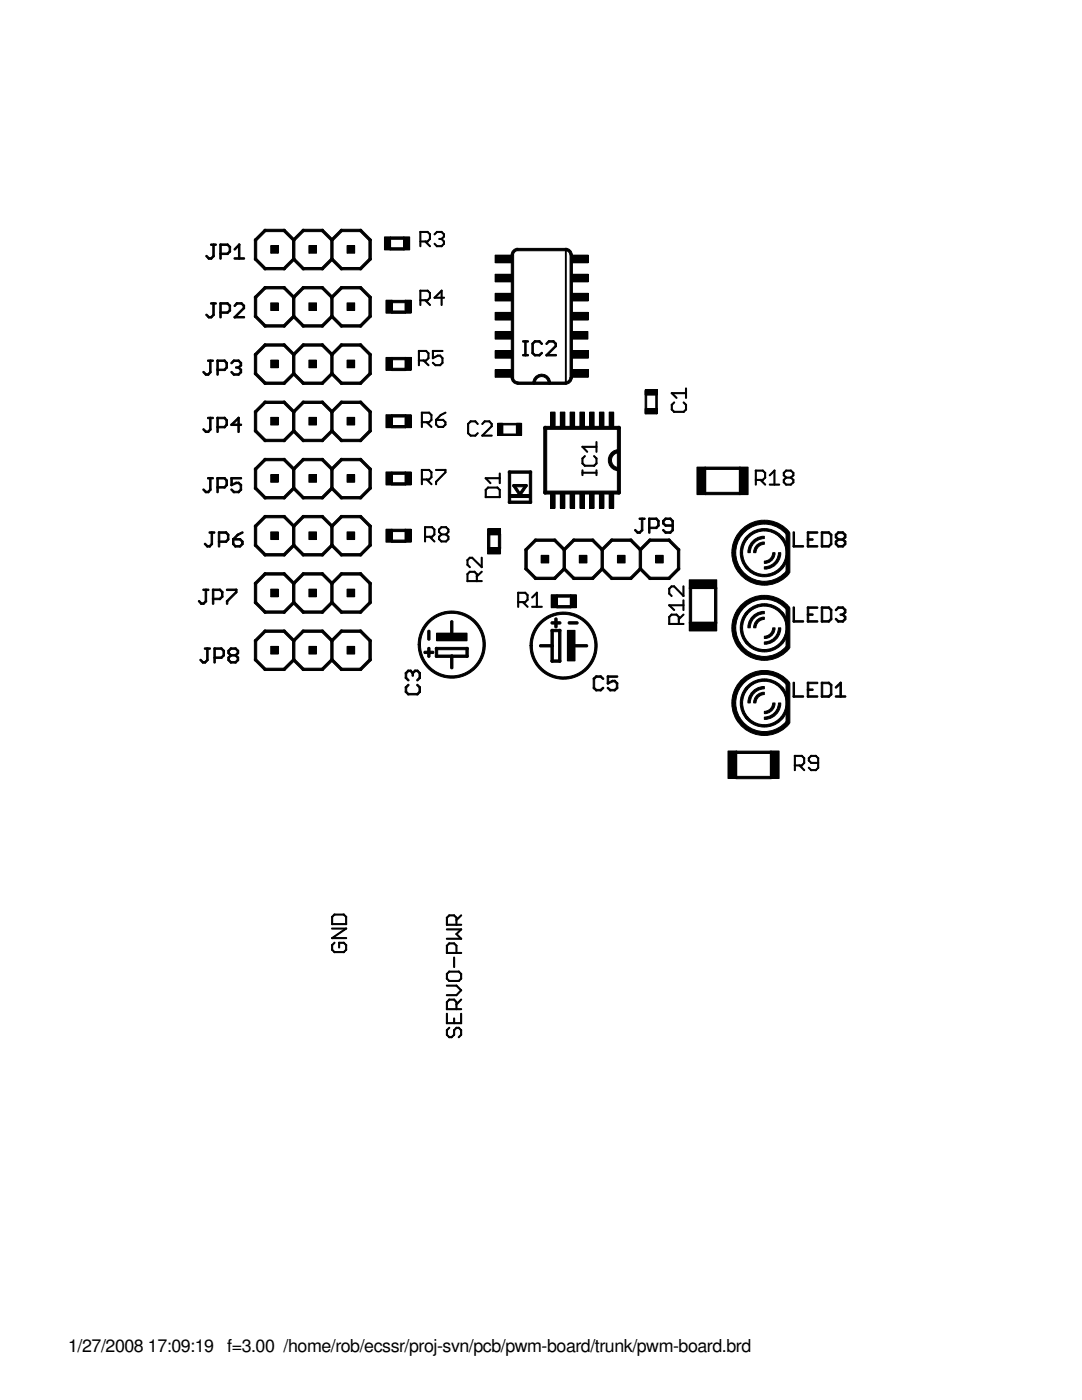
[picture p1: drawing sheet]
<svg xmlns="http://www.w3.org/2000/svg" width="216mm" height="279mm" viewBox="0 0 216 279" stroke-linecap="round" stroke-linejoin="round" font-family="sans-serif">
<defs><g id="words">
<g font-size="3.6">
<text x="13.6" y="269.9">1/27/2008 17:09:19</text>
<text x="45.3" y="269.9">f=3.00 /home/rob/ecssr/proj-svn/pcb/pwm-board/trunk/pwm-board.brd</text>
</g>
</g></defs>
<g fill="#000">
<path d="M41.2 51l.6 .5-.1 .2-.6-.5z" fill-rule="evenodd"/>
<path d="M41.6 51.4h.6l.1 .2-.7 .1z" fill-rule="evenodd"/>
<path d="M42.5 51l.3 .2-.7 .5-.1-.2z" fill-rule="evenodd"/>
<path d="M42.5 48.7l.3 .1-.1 2.5-.2-.1z" fill-rule="evenodd"/>
<path d="M42.1 48.7h1l.1 .2-1.1 .1z" fill-rule="evenodd"/>
<path d="M43.9 48.7l.3 .1-.1 2.9-.2-.1z" fill-rule="evenodd"/>
<path d="M43.9 48.7h1.6l.1 .2-1.7 .1z" fill-rule="evenodd"/>
<path d="M43.9 50.6l1.6-.1 .1 .2-1.7 .1z" fill-rule="evenodd"/>
<path d="M45.3 48.7l.7 .5-.1 .2-.6-.5z" fill-rule="evenodd"/>
<path d="M45.8 49.1l.2 .1-.1 1.1-.2-.1z" fill-rule="evenodd"/>
<path d="M45.3 50.6l.5-.6 .2 .1-.5 .7z" fill-rule="evenodd"/>
<path d="M47.7 48.7l.2 .2-1.1 1-.1-.2z" fill-rule="evenodd"/>
<path d="M47.7 48.7l.2 .1-.1 2.9-.2-.1z" fill-rule="evenodd"/>
<path d="M46.8 51.4h1.9l.1 .2-2 .1z" fill-rule="evenodd"/>
<path d="M50.9 47.7l.3 .1v4l-.1 .1-.3-.1v-4z" fill-rule="evenodd"/>
<path d="M50.9 51.5h.2l2 2-.1 .3h-.2l-2-2z" fill-rule="evenodd"/>
<path d="M52.8 45.8l.3 .1v.2l-2 2h-.2l-.1-.3z" fill-rule="evenodd"/>
<path d="M52.8 57.2l.3 .1v.2l-2 2.1h-.2l-.1-.4z" fill-rule="evenodd"/>
<path d="M54 49h1.5v1.5h-1.5z" fill-rule="evenodd"/>
<path d="M52.8 53.4h4l.1 .3-.1 .1h-4l-.1-.1z" fill-rule="evenodd"/>
<path d="M52.8 45.8h4l.1 .3-.1 .1h-4l-.1-.1z" fill-rule="evenodd"/>
<path d="M52.8 57.2h4l.1 .3-.1 .2h-4l-.1-.2z" fill-rule="evenodd"/>
<path d="M58.5 47.7l.3 .1v4l-.1 .1-.3-.1v-4z" fill-rule="evenodd"/>
<path d="M58.5 51.5l.3 .1v.2l-2 2h-.2l-.1-.3z" fill-rule="evenodd"/>
<path d="M56.6 45.8h.2l2 2-.1 .3h-.2l-2-2z" fill-rule="evenodd"/>
<path d="M56.6 57.2h.2l2 2-.1 .4h-.2l-2-2.1z" fill-rule="evenodd"/>
<path d="M58.5 51.5h.2l2 2-.1 .3h-.2l-2-2z" fill-rule="evenodd"/>
<path d="M60.4 45.8l.3 .1v.2l-2 2h-.2l-.1-.3z" fill-rule="evenodd"/>
<path d="M60.4 57.2l.3 .1v.2l-2 2.1h-.2l-.1-.4z" fill-rule="evenodd"/>
<path d="M61.6 49h1.6v1.5h-1.6z" fill-rule="evenodd"/>
<path d="M60.4 53.4h4l.2 .3-.2 .1h-4l-.1-.1z" fill-rule="evenodd"/>
<path d="M60.4 45.8h4l.2 .3-.2 .1h-4l-.1-.1z" fill-rule="evenodd"/>
<path d="M60.4 57.2h4l.2 .3-.2 .2h-4l-.1-.2z" fill-rule="evenodd"/>
<path d="M66.1 47.7l.4 .1v4l-.2 .1-.3-.1v-4z" fill-rule="evenodd"/>
<path d="M66.1 51.5l.4 .1v.2l-2.1 2h-.2l-.1-.3z" fill-rule="evenodd"/>
<path d="M64.2 45.8h.2l2.1 2-.2 .3h-.2l-2-2z" fill-rule="evenodd"/>
<path d="M64.2 57.2h.2l2.1 2-.2 .4h-.2l-2-2.1z" fill-rule="evenodd"/>
<path d="M66.1 51.5h.2l2.1 2-.2 .3h-.2l-2-2z" fill-rule="evenodd"/>
<path d="M68 45.8l.4 .1v.2l-2.1 2h-.2l-.1-.3z" fill-rule="evenodd"/>
<path d="M68 57.2l.4 .1v.2l-2.1 2.1h-.2l-.1-.4z" fill-rule="evenodd"/>
<path d="M69.2 49h1.6v1.5h-1.6z" fill-rule="evenodd"/>
<path d="M68 53.4h4l.2 .3-.2 .1h-4l-.1-.1z" fill-rule="evenodd"/>
<path d="M68 45.8h4l.2 .3-.2 .1h-4l-.1-.1z" fill-rule="evenodd"/>
<path d="M68 57.2h4l.2 .3-.2 .2h-4l-.1-.2z" fill-rule="evenodd"/>
<path d="M73.6 47.8l.2-.1 .3 .1v4l-.2 .1-.3-.1z" fill-rule="evenodd"/>
<path d="M73.8 51.5l.3 .1v.2l-2.1 2h-.2l-.1-.3z" fill-rule="evenodd"/>
<path d="M71.8 45.8h.2l2.1 2-.2 .3h-.1l-2.1-2z" fill-rule="evenodd"/>
<path d="M71.8 57.2h.2l2.1 2-.2 .4h-.1l-2.1-2.1z" fill-rule="evenodd"/>
<path d="M76.7 47.3h1.2v2.6h-1.2z" fill-rule="evenodd"/>
<path d="M80.5 47.3h1.2v2.6h-1.2z" fill-rule="evenodd"/>
<path d="M77.7 49.6l.2-.2h2.7l.2 .4-.2 .1h-2.7z" fill-rule="evenodd"/>
<path d="M77.7 47.4l.2-.1h2.7l.2 .3-.2 .2h-2.7z" fill-rule="evenodd"/>
<path d="M83.8 46.2h.2l-.1 3h-.1z" fill-rule="evenodd"/>
<path d="M85.7 47.6l.2 .1-.6 .6-.1-.1z" fill-rule="evenodd"/>
<path d="M85.7 59.3l.2 .2-.6 .5-.1-.1z" fill-rule="evenodd"/>
<path d="M83.8 46.2h1.6v.1l-1.6 .1z" fill-rule="evenodd"/>
<path d="M83.8 48.2l1.6-.1v.1l-1.6 .1z" fill-rule="evenodd"/>
<path d="M83.8 58l1.6-.1v.2h-1.6z" fill-rule="evenodd"/>
<path d="M83.8 59.9l1.6-.1v.2h-1.6z" fill-rule="evenodd"/>
<path d="M85.2 46.2h.2l.5 .6-.2 .1z" fill-rule="evenodd"/>
<path d="M85.7 46.7h.2l-.1 1.1-.1-.1z" fill-rule="evenodd"/>
<path d="M84.8 48.2l.1-.1 1 1.1h-.2z" fill-rule="evenodd"/>
<path d="M85.2 58l.2-.1 .5 .6-.2 .1z" fill-rule="evenodd"/>
<path d="M85.7 58.4h.2l-.1 1.1h-.1z" fill-rule="evenodd"/>
<path d="M86.6 46.7l.5-.5h.2l-.5 .7z" fill-rule="evenodd"/>
<path d="M86.6 48.6h.2l.5 .6h-.2z" fill-rule="evenodd"/>
<path d="M87.1 46.2h1.1v.1l-1.1 .1z" fill-rule="evenodd"/>
<path d="M87.5 47.6h.7v.1l-.6 .1z" fill-rule="evenodd"/>
<path d="M87.1 49.1l1.1-.1v.2h-1.1z" fill-rule="evenodd"/>
<path d="M86.6 59.4l1.5-1.5 .1 .1-1.4 1.5z" fill-rule="evenodd"/>
<path d="M88 46.2h.2l.5 .6-.2 .1z" fill-rule="evenodd"/>
<path d="M88.5 46.7h.2l-.1 .6h-.1z" fill-rule="evenodd"/>
<path d="M88.5 47.1l.2 .2-.6 .5-.1-.2z" fill-rule="evenodd"/>
<path d="M88.1 47.6l.6 .6-.1 .1-.6-.6z" fill-rule="evenodd"/>
<path d="M88.5 48.2h.2l-.1 .6-.1-.1z" fill-rule="evenodd"/>
<path d="M88 49.1l.5-.5h.2l-.5 .6z" fill-rule="evenodd"/>
<path d="M86.6 59.4l2-.1 .1 .2h-2z" fill-rule="evenodd"/>
<path d="M98.8 54.7h3.4v1.6h-3.4z" fill-rule="evenodd"/>
<path d="M98.8 50.9h3.4v1.5h-3.4z" fill-rule="evenodd"/>
<path d="M102.6 49.8l.8-.3v.5a.91 .91 0 0 0-.9 .9h-.5v-.3l.2-.5z" fill-rule="evenodd"/>
<path d="M103.3 49.6h9.6l.2 .3-.2 .1h-9.6l-.1-.1z" fill-rule="evenodd"/>
<path d="M112.8 49.5a1.31 1.31 0 0 1 1.4 1.4h-.5a.91 .91 0 0 0-.9-.9z" fill-rule="evenodd"/>
<path d="M114 54.7h3.4v1.6h-3.4z" fill-rule="evenodd"/>
<path d="M114 50.9h3.4v1.5h-3.4z" fill-rule="evenodd"/>
<path d="M40.6 74.1l.6 .6-.1 .2-.6-.6z" fill-rule="evenodd"/>
<path d="M41.9 74.1l.2 .2-.6 .6-.1-.2z" fill-rule="evenodd"/>
<path d="M41 74.6h.6l.1 .2-.7 .1z" fill-rule="evenodd"/>
<path d="M41.2 62.7l.6 .5-.1 .3-.6-.6z" fill-rule="evenodd"/>
<path d="M41.9 71.8l.2 .1-.1 2.5-.2-.1z" fill-rule="evenodd"/>
<path d="M41.6 63.2h.6l.1 .2-.7 .1z" fill-rule="evenodd"/>
<path d="M41.5 71.8h1l.1 .2-1.1 .1z" fill-rule="evenodd"/>
<path d="M42.5 62.7l.3 .2-.7 .6-.1-.3z" fill-rule="evenodd"/>
<path d="M42.5 60.4l.3 .1-.1 2.5-.2-.1z" fill-rule="evenodd"/>
<path d="M42.1 60.4h1l.1 .2-1.1 .1z" fill-rule="evenodd"/>
<path d="M43.4 71.8l.2 .1-.1 3-.2-.1z" fill-rule="evenodd"/>
<path d="M43.9 60.4l.3 .1-.1 3-.2-.1z" fill-rule="evenodd"/>
<path d="M45.1 73.2h.2l.1 .2-.7 .6v-.2z" fill-rule="evenodd"/>
<path d="M43.4 71.8h1.5l.1 .2-1.6 .1z" fill-rule="evenodd"/>
<path d="M43.4 73.7h1.5l.1 .2-1.6 .1z" fill-rule="evenodd"/>
<path d="M44.7 71.8l.7 .6-.1 .2-.6-.6z" fill-rule="evenodd"/>
<path d="M45.2 72.3l.2 .1-.1 1.1-.2-.1z" fill-rule="evenodd"/>
<path d="M43.9 60.4h1.6l.1 .2-1.7 .1z" fill-rule="evenodd"/>
<path d="M43.9 62.2h1.6l.1 .2-1.7 .1z" fill-rule="evenodd"/>
<path d="M45.3 60.4l.7 .6-.1 .2-.6-.6z" fill-rule="evenodd"/>
<path d="M45.8 60.9l.2 .1-.1 1.1-.2-.1z" fill-rule="evenodd"/>
<path d="M45.3 62.3l.5-.5 .2 .1-.5 .6-.2-.1z" fill-rule="evenodd"/>
<path d="M46.1 72.3l.5-.5 .2 .1-.5 .7-.2-.1z" fill-rule="evenodd"/>
<path d="M46.1 74.1l.7 .6-.1 .2-.6-.6z" fill-rule="evenodd"/>
<path d="M47.2 60.5l.1-.1 .1 .2-.6 .6-.1-.2z" fill-rule="evenodd"/>
<path d="M46.6 71.8h1.1l.1 .2-1.2 .1z" fill-rule="evenodd"/>
<path d="M47.1 73.2h.6l.1 .2-.7 .1z" fill-rule="evenodd"/>
<path d="M46.6 74.6h1.1l.1 .2-1.2 .1z" fill-rule="evenodd"/>
<path d="M47.5 71.8l.7 .6-.1 .2-.6-.6z" fill-rule="evenodd"/>
<path d="M48 72.3l.2 .1-.1 .7-.2-.1z" fill-rule="evenodd"/>
<path d="M47.5 73.2l.5-.4 .2 .1-.5 .6-.2-.1z" fill-rule="evenodd"/>
<path d="M47.5 73.2l.7 .5-.1 .3-.6-.6z" fill-rule="evenodd"/>
<path d="M48 73.7h.2l-.1 .7-.2-.1z" fill-rule="evenodd"/>
<path d="M47.5 74.6l.5-.5 .2 .1-.5 .7-.2-.1z" fill-rule="evenodd"/>
<path d="M47.2 60.4h1.1v.2l-1.1 .1z" fill-rule="evenodd"/>
<path d="M46.8 63.2h1.9l.1 .2-2 .1z" fill-rule="evenodd"/>
<path d="M46.7 63.2l1.9-1.9 .2 .1-1.9 2.1-.2-.1z" fill-rule="evenodd"/>
<path d="M48.6 60.9l.2 .1-.1 .6h-.2z" fill-rule="evenodd"/>
<path d="M48.1 60.4l.7 .6-.1 .2-.7-.6z" fill-rule="evenodd"/>
<path d="M50.9 59.1l.3 .1v4l-.1 .2-.3-.2v-4z" fill-rule="evenodd"/>
<path d="M50.9 70.5l.3 .2v4l-.1 .1-.3-.1v-4z" fill-rule="evenodd"/>
<path d="M50.9 62.9h.2l2 2-.1 .4h-.2l-2-2.1z" fill-rule="evenodd"/>
<path d="M50.9 74.3h.2l2 2.1-.1 .3h-.2l-2-2z" fill-rule="evenodd"/>
<path d="M52.8 68.6l.3 .2v.2l-2 2h-.2l-.1-.3z" fill-rule="evenodd"/>
<path d="M54 60.4h1.5v1.6h-1.5z" fill-rule="evenodd"/>
<path d="M54 71.9h1.5v1.5h-1.5z" fill-rule="evenodd"/>
<path d="M52.8 64.8h4l.1 .3-.1 .2h-4l-.1-.2z" fill-rule="evenodd"/>
<path d="M52.8 76.2h4l.1 .4-.1 .1h-4l-.1-.1z" fill-rule="evenodd"/>
<path d="M52.8 68.6h4l.1 .4-.1 .1h-4l-.1-.1z" fill-rule="evenodd"/>
<path d="M58.5 59.1l.3 .1v4l-.1 .2-.3-.2v-4z" fill-rule="evenodd"/>
<path d="M58.5 62.9l.3 .1v.2l-2 2.1h-.2l-.1-.4z" fill-rule="evenodd"/>
<path d="M58.5 70.5l.3 .2v4l-.1 .1-.3-.1v-4z" fill-rule="evenodd"/>
<path d="M58.5 74.3l.3 .2v.2l-2 2h-.2l-.1-.3z" fill-rule="evenodd"/>
<path d="M56.6 68.6h.2l2 2.1-.1 .3h-.2l-2-2z" fill-rule="evenodd"/>
<path d="M58.5 62.9h.2l2 2-.1 .4h-.2l-2-2.1z" fill-rule="evenodd"/>
<path d="M58.5 74.3h.2l2 2.1-.1 .3h-.2l-2-2z" fill-rule="evenodd"/>
<path d="M60.4 68.6l.3 .2v.2l-2 2h-.2l-.1-.3z" fill-rule="evenodd"/>
<path d="M61.6 60.4h1.6v1.6h-1.6z" fill-rule="evenodd"/>
<path d="M61.6 71.9h1.6v1.5h-1.6z" fill-rule="evenodd"/>
<path d="M60.4 64.8h4l.2 .3-.2 .2h-4l-.1-.2z" fill-rule="evenodd"/>
<path d="M60.4 76.2h4l.2 .4-.2 .1h-4l-.1-.1z" fill-rule="evenodd"/>
<path d="M60.4 68.6h4l.2 .4-.2 .1h-4l-.1-.1z" fill-rule="evenodd"/>
<path d="M66.1 59.1l.4 .1v4l-.2 .2-.3-.2v-4z" fill-rule="evenodd"/>
<path d="M66.1 62.9l.4 .1v.2l-2.1 2.1h-.2l-.1-.4z" fill-rule="evenodd"/>
<path d="M66.1 70.5l.4 .2v4l-.2 .1-.3-.1v-4z" fill-rule="evenodd"/>
<path d="M66.1 74.3l.4 .2v.2l-2.1 2h-.2l-.1-.3z" fill-rule="evenodd"/>
<path d="M64.2 68.6h.2l2.1 2.1-.2 .3h-.2l-2-2z" fill-rule="evenodd"/>
<path d="M66.1 62.9h.2l2.1 2-.2 .4h-.2l-2-2.1z" fill-rule="evenodd"/>
<path d="M66.1 74.3h.2l2.1 2.1-.2 .3h-.2l-2-2z" fill-rule="evenodd"/>
<path d="M68 68.6l.4 .2v.2l-2.1 2h-.2l-.1-.3z" fill-rule="evenodd"/>
<path d="M69.2 60.4h1.6v1.6h-1.6z" fill-rule="evenodd"/>
<path d="M69.2 71.9h1.6v1.5h-1.6z" fill-rule="evenodd"/>
<path d="M68 64.8h4l.2 .3-.2 .2h-4l-.1-.2z" fill-rule="evenodd"/>
<path d="M68 76.2h4l.2 .4-.2 .1h-4l-.1-.1z" fill-rule="evenodd"/>
<path d="M68 68.6h4l.2 .4-.2 .1h-4l-.1-.1z" fill-rule="evenodd"/>
<path d="M73.6 59.2l.2-.1 .3 .1v4l-.2 .2-.3-.2z" fill-rule="evenodd"/>
<path d="M73.8 62.9l.3 .1v.2l-2.1 2.1h-.2l-.1-.4z" fill-rule="evenodd"/>
<path d="M73.6 70.7l.2-.2 .3 .2v4l-.2 .1-.3-.1z" fill-rule="evenodd"/>
<path d="M73.8 74.3l.3 .2v.2l-2.1 2h-.2l-.1-.3z" fill-rule="evenodd"/>
<path d="M71.8 68.6h.2l2.1 2.1-.2 .3h-.1l-2.1-2z" fill-rule="evenodd"/>
<path d="M77 59.9h1.2v2.6h-1.2z" fill-rule="evenodd"/>
<path d="M77 71.3h1.2v2.6h-1.2z" fill-rule="evenodd"/>
<path d="M80.8 59.9h1.2v2.6h-1.2z" fill-rule="evenodd"/>
<path d="M80.8 71.3h1.2v2.6h-1.2z" fill-rule="evenodd"/>
<path d="M78 62.2l.2-.1h2.7l.2 .3-.2 .1h-2.7z" fill-rule="evenodd"/>
<path d="M78 60.1l.2-.2h2.7l.2 .4-.2 .1h-2.7z" fill-rule="evenodd"/>
<path d="M78 73.6l.2-.1h2.7l.2 .3-.2 .2h-2.7z" fill-rule="evenodd"/>
<path d="M78 71.5l.2-.2h2.7l.2 .4-.2 .1h-2.7z" fill-rule="evenodd"/>
<path d="M83.5 70h.2l-.1 3-.1-.1z" fill-rule="evenodd"/>
<path d="M83.8 58h.2l-.1 3-.1-.1z" fill-rule="evenodd"/>
<path d="M83.5 70l1.6-.1v.2h-1.6z" fill-rule="evenodd"/>
<path d="M83.5 71.9l1.6-.1v.2l-1.6 .1z" fill-rule="evenodd"/>
<path d="M85 69.9l.6 .6-.1 .1-.6-.5z" fill-rule="evenodd"/>
<path d="M85.4 70.5h.2l-.1 1.1-.1-.1z" fill-rule="evenodd"/>
<path d="M85.4 71.4l.2 .1-.6 .6-.1-.2z" fill-rule="evenodd"/>
<path d="M84.4 71.9l.2-.1 1 1.1-.2 .1z" fill-rule="evenodd"/>
<path d="M84.8 59.9l.1-.1 1 1.1-.2 .1z" fill-rule="evenodd"/>
<path d="M86.3 69.9l.2 .1-.1 1.6-.1-.1z" fill-rule="evenodd"/>
<path d="M86.3 72.4l.1-.1 .6 .6-.2 .1z" fill-rule="evenodd"/>
<path d="M86.3 71.4l1-.5h.2l-1.1 .7z" fill-rule="evenodd"/>
<path d="M87.2 70.9h.7v.1l-.6 .1z" fill-rule="evenodd"/>
<path d="M86.8 72.8h1.1v.1l-1.1 .1z" fill-rule="evenodd"/>
<path d="M88 58h.2v3l-.2-.1z" fill-rule="evenodd"/>
<path d="M86.3 69.9h2l.1 .2h-2.1z" fill-rule="evenodd"/>
<path d="M87.7 70.9h.2l.5 .6-.2 .1z" fill-rule="evenodd"/>
<path d="M88.2 71.4h.2l-.1 1.1h-.1z" fill-rule="evenodd"/>
<path d="M87.7 72.8l.5-.5 .2 .1-.5 .6z" fill-rule="evenodd"/>
<path d="M98.8 62.3h3.4v1.6h-3.4z" fill-rule="evenodd"/>
<path d="M98.8 66.2h3.4v1.5h-3.4z" fill-rule="evenodd"/>
<path d="M98.8 70h3.4v1.5h-3.4z" fill-rule="evenodd"/>
<path d="M98.8 73.8h3.4v1.5h-3.4z" fill-rule="evenodd"/>
<path d="M98.8 58.5h3.4v1.6h-3.4z" fill-rule="evenodd"/>
<path d="M102 75.3h.5a.91 .91 0 0 0 .9 .9v.5a1.31 1.31 0 0 1-1.4-1.4z" fill-rule="evenodd"/>
<path d="M102.2 50.7l.3 .2v24.5l-.1 .2-.4-.2v-24.5z" fill-rule="evenodd"/>
<path d="M104.7 68.1h.3l-.1 2.9-.2-.1z" fill-rule="evenodd"/>
<path d="M104.3 70.8l1.1-.1 .1 .2-1.1 .1z" fill-rule="evenodd"/>
<path d="M104.3 68.1l1.1-.1 .1 .2-1.1 .1z" fill-rule="evenodd"/>
<path d="M106.1 68.5h.3l-.1 2.1-.2-.1z" fill-rule="evenodd"/>
<path d="M106.1 68.5l.6-.5 .2 .1-.6 .6z" fill-rule="evenodd"/>
<path d="M106.1 70.4l.2-.1 .6 .6-.2 .1z" fill-rule="evenodd"/>
<path d="M106.6 68.1l1.1-.1 .1 .2-1.1 .1z" fill-rule="evenodd"/>
<path d="M106.6 70.8l1.1-.1 .1 .2-1.1 .1z" fill-rule="evenodd"/>
<path d="M107.5 68.1l.2-.1 .5 .7h-.2z" fill-rule="evenodd"/>
<path d="M107.5 70.8l.5-.5 .2 .1-.5 .6-.2-.1z" fill-rule="evenodd"/>
<path d="M108.9 68.5l.6-.5 .2 .1-.6 .6z" fill-rule="evenodd"/>
<path d="M106.9 75.1a1.76 1.76 0 0 1 2-.3 1.76 1.76 0 0 1 .9 1.7l-.1 .2-.3-.2a1.3 1.3 0 0 0-1.3-1.4 1.3 1.3 0 0 0-1.3 1.4l-.3 .2a1.2 1.2 0 0 1 .4-1.6z" fill-rule="evenodd"/>
<path d="M109.4 68.1l1.1-.1 .1 .2-1.1 .1z" fill-rule="evenodd"/>
<path d="M108.9 70.8l2.1-.1v.2l-2 .1z" fill-rule="evenodd"/>
<path d="M108.9 70.8l1.9-1.9 .2 .1-1.9 2z" fill-rule="evenodd"/>
<path d="M110.7 68.5h.3v.7l-.3-.1z" fill-rule="evenodd"/>
<path d="M110.3 68.1l.2-.1 .5 .7h-.2z" fill-rule="evenodd"/>
<path d="M113.7 75.3h.5a1.31 1.31 0 0 1-1.4 1.4v-.5a.91 .91 0 0 0 .9-.9z" fill-rule="evenodd"/>
<path d="M112.9 49.7h.1l-.1 26.8h-.1z" fill-rule="evenodd"/>
<path d="M103.3 76.2h9.6l.2 .4-.2 .1h-9.6l-.1-.1z" fill-rule="evenodd"/>
<path d="M113.9 66.2h3.4v1.5h-3.4z" fill-rule="evenodd"/>
<path d="M114 73.8h3.4v1.5h-3.4z" fill-rule="evenodd"/>
<path d="M114 70h3.4v1.5h-3.4z" fill-rule="evenodd"/>
<path d="M114 62.3h3.4v1.6h-3.4z" fill-rule="evenodd"/>
<path d="M114 58.5h3.4v1.6h-3.4z" fill-rule="evenodd"/>
<path d="M113.9 50.7l.3 .2v24.5l-.1 .2-.4-.2v-24.5z" fill-rule="evenodd"/>
<path d="M128.7 77.8h2.4v1.1h-2.4z" fill-rule="evenodd"/>
<path d="M134 78.4l1.1 1-.1 .1-1.1-1z" fill-rule="evenodd"/>
<path d="M134 78.4h2.9l.1 .1-3 .1z" fill-rule="evenodd"/>
<path d="M136.8 77.5h.2l-.1 2-.1-.1z" fill-rule="evenodd"/>
<path d="M40.6 85.6l.6 .5-.1 .2-.6-.5z" fill-rule="evenodd"/>
<path d="M40.6 97.6l.6 .5-.1 .2-.6-.5z" fill-rule="evenodd"/>
<path d="M41.9 85.6l.2 .2-.6 .5-.1-.2z" fill-rule="evenodd"/>
<path d="M41.9 97.6l.2 .2-.6 .5-.1-.2z" fill-rule="evenodd"/>
<path d="M41 86h.6l.1 .2-.7 .1z" fill-rule="evenodd"/>
<path d="M41 98h.6l.1 .3h-.7z" fill-rule="evenodd"/>
<path d="M41.9 83.3l.2 .1-.1 2.5-.2-.1z" fill-rule="evenodd"/>
<path d="M41.9 95.3l.2 .1-.1 2.5-.2-.1z" fill-rule="evenodd"/>
<path d="M41.5 83.3h1l.1 .2-1.1 .1z" fill-rule="evenodd"/>
<path d="M41.5 95.3h1l.1 .2-1.1 .1z" fill-rule="evenodd"/>
<path d="M43.4 83.3l.2 .1-.1 2.9-.2-.1z" fill-rule="evenodd"/>
<path d="M43.4 95.3l.2 .1-.1 2.9h-.2z" fill-rule="evenodd"/>
<path d="M45.1 84.7l.2-.1 .1 .2-.7 .6v-.2z" fill-rule="evenodd"/>
<path d="M45.1 96.7l.2-.1 .1 .3-.7 .5v-.2z" fill-rule="evenodd"/>
<path d="M43.4 83.3h1.5l.1 .2-1.6 .1z" fill-rule="evenodd"/>
<path d="M43.4 85.1h1.5l.1 .2-1.6 .1z" fill-rule="evenodd"/>
<path d="M43.4 95.3h1.5l.1 .2-1.6 .1z" fill-rule="evenodd"/>
<path d="M43.4 97.1h1.5l.1 .2-1.6 .1z" fill-rule="evenodd"/>
<path d="M44.7 83.3l.7 .5-.1 .2-.6-.5z" fill-rule="evenodd"/>
<path d="M45.1 83.8h.3l-.1 1.1-.2-.1z" fill-rule="evenodd"/>
<path d="M44.7 95.3l.7 .5-.1 .3-.6-.6z" fill-rule="evenodd"/>
<path d="M45.2 95.8h.2l-.1 1.1h-.2z" fill-rule="evenodd"/>
<path d="M46.1 95.3l.3 .1-.1 1.5h-.2z" fill-rule="evenodd"/>
<path d="M46.1 97.6l.7 .5-.1 .2-.6-.5z" fill-rule="evenodd"/>
<path d="M46.1 96.7l1-.5 .2 .1-.1 .2-1 .4h-.1z" fill-rule="evenodd"/>
<path d="M47.5 83.3l.3 .1-.1 2.9-.2-.1z" fill-rule="evenodd"/>
<path d="M46.1 84.7l1.4-1.4 .3 .1-1.5 1.5-.2-.1z" fill-rule="evenodd"/>
<path d="M47 96.3l.7-.1 .1 .2-.7 .1z" fill-rule="evenodd"/>
<path d="M46.6 98h1.1l.1 .3h-1.2z" fill-rule="evenodd"/>
<path d="M46.1 84.6h2l.1 .2-2.1 .1z" fill-rule="evenodd"/>
<path d="M46.1 95.3h2l.1 .2-2.1 .1z" fill-rule="evenodd"/>
<path d="M47.5 96.3l.2-.1 .5 .7h-.2z" fill-rule="evenodd"/>
<path d="M48 96.6l.2 .1-.1 1.2-.2-.1z" fill-rule="evenodd"/>
<path d="M48 97.6l.2 .2-.7 .5v-.2z" fill-rule="evenodd"/>
<path d="M50.9 82l.3 .1v4l-.1 .1-.3-.1v-4z" fill-rule="evenodd"/>
<path d="M50.9 93.4l.3 .1v4l-.1 .2-.3-.2v-4z" fill-rule="evenodd"/>
<path d="M50.9 85.8h.2l2 2-.1 .3h-.2l-2-2z" fill-rule="evenodd"/>
<path d="M52.8 80.1l.3 .1v.2l-2 2h-.2l-.1-.3z" fill-rule="evenodd"/>
<path d="M50.9 97.2h.2l2 2-.1 .4h-.2l-2-2.1z" fill-rule="evenodd"/>
<path d="M52.8 91.5l.3 .1v.2l-2 2.1h-.2l-.1-.4z" fill-rule="evenodd"/>
<path d="M54 83.3h1.5v1.5h-1.5z" fill-rule="evenodd"/>
<path d="M54 94.7h1.5v1.5h-1.5z" fill-rule="evenodd"/>
<path d="M52.8 87.7h4l.1 .3-.1 .1h-4l-.1-.1z" fill-rule="evenodd"/>
<path d="M52.8 80.1h4l.1 .3-.1 .1h-4l-.1-.1z" fill-rule="evenodd"/>
<path d="M52.8 99.1h4l.1 .3-.1 .2h-4l-.1-.2z" fill-rule="evenodd"/>
<path d="M52.8 91.5h4l.1 .3-.1 .1h-4l-.1-.1z" fill-rule="evenodd"/>
<path d="M58.5 82l.3 .1v4l-.1 .1-.3-.1v-4z" fill-rule="evenodd"/>
<path d="M58.5 85.8l.3 .1v.2l-2 2h-.2l-.1-.3z" fill-rule="evenodd"/>
<path d="M56.6 80.1h.2l2 2-.1 .3h-.2l-2-2z" fill-rule="evenodd"/>
<path d="M58.5 93.4l.3 .1v4l-.1 .2-.3-.2v-4z" fill-rule="evenodd"/>
<path d="M58.5 97.2l.3 .1v.2l-2 2.1h-.2l-.1-.4z" fill-rule="evenodd"/>
<path d="M56.6 91.5h.2l2 2-.1 .4h-.2l-2-2.1z" fill-rule="evenodd"/>
<path d="M58.5 85.8h.2l2 2-.1 .3h-.2l-2-2z" fill-rule="evenodd"/>
<path d="M60.4 80.1l.3 .1v.2l-2 2h-.2l-.1-.3z" fill-rule="evenodd"/>
<path d="M58.5 97.2h.2l2 2-.1 .4h-.2l-2-2.1z" fill-rule="evenodd"/>
<path d="M60.4 91.5l.3 .1v.2l-2 2.1h-.2l-.1-.4z" fill-rule="evenodd"/>
<path d="M61.6 83.3h1.6v1.5h-1.6z" fill-rule="evenodd"/>
<path d="M61.6 94.7h1.6v1.5h-1.6z" fill-rule="evenodd"/>
<path d="M60.4 87.7h4l.2 .3-.2 .1h-4l-.1-.1z" fill-rule="evenodd"/>
<path d="M60.4 80.1h4l.2 .3-.2 .1h-4l-.1-.1z" fill-rule="evenodd"/>
<path d="M60.4 99.1h4l.2 .3-.2 .2h-4l-.1-.2z" fill-rule="evenodd"/>
<path d="M60.4 91.5h4l.2 .3-.2 .1h-4l-.1-.1z" fill-rule="evenodd"/>
<path d="M66.1 82l.4 .1v4l-.2 .1-.3-.1v-4z" fill-rule="evenodd"/>
<path d="M66.1 85.8l.4 .1v.2l-2.1 2h-.2l-.1-.3z" fill-rule="evenodd"/>
<path d="M64.2 80.1h.2l2.1 2-.2 .3h-.2l-2-2z" fill-rule="evenodd"/>
<path d="M66.1 93.4l.4 .1v4l-.2 .2-.3-.2v-4z" fill-rule="evenodd"/>
<path d="M66.1 97.2l.4 .1v.2l-2.1 2.1h-.2l-.1-.4z" fill-rule="evenodd"/>
<path d="M64.2 91.5h.2l2.1 2-.2 .4h-.2l-2-2.1z" fill-rule="evenodd"/>
<path d="M66.1 85.8h.2l2.1 2-.2 .3h-.2l-2-2z" fill-rule="evenodd"/>
<path d="M68 80.1l.4 .1v.2l-2.1 2h-.2l-.1-.3z" fill-rule="evenodd"/>
<path d="M66.1 97.2h.2l2.1 2-.2 .4h-.2l-2-2.1z" fill-rule="evenodd"/>
<path d="M68 91.5l.4 .1v.2l-2.1 2.1h-.2l-.1-.4z" fill-rule="evenodd"/>
<path d="M69.2 83.3h1.6v1.5h-1.6z" fill-rule="evenodd"/>
<path d="M69.2 94.7h1.6v1.5h-1.6z" fill-rule="evenodd"/>
<path d="M68 87.7h4l.2 .3-.2 .1h-4l-.1-.1z" fill-rule="evenodd"/>
<path d="M68 80.1h4l.2 .3-.2 .1h-4l-.1-.1z" fill-rule="evenodd"/>
<path d="M68 99.1h4l.2 .3-.2 .2h-4l-.1-.2z" fill-rule="evenodd"/>
<path d="M68 91.5h4l.2 .3-.2 .1h-4l-.1-.1z" fill-rule="evenodd"/>
<path d="M73.6 82.1l.2-.1 .3 .1v4l-.2 .1-.3-.1z" fill-rule="evenodd"/>
<path d="M73.8 85.8l.3 .1v.2l-2.1 2h-.2l-.1-.3z" fill-rule="evenodd"/>
<path d="M71.8 80.1h.2l2.1 2-.2 .3h-.1l-2.1-2z" fill-rule="evenodd"/>
<path d="M73.6 93.5l.2-.1 .3 .1v4l-.2 .2-.3-.2z" fill-rule="evenodd"/>
<path d="M73.8 97.2l.3 .1v.2l-2.1 2.1h-.2l-.1-.4z" fill-rule="evenodd"/>
<path d="M71.8 91.5h.2l2.1 2-.2 .4h-.1l-2.1-2.1z" fill-rule="evenodd"/>
<path d="M77 82.8h1.2v2.6h-1.2z" fill-rule="evenodd"/>
<path d="M77 94.2h1.2v2.6h-1.2z" fill-rule="evenodd"/>
<path d="M80.8 82.8h1.2v2.6h-1.2z" fill-rule="evenodd"/>
<path d="M80.8 94.2h1.2v2.6h-1.2z" fill-rule="evenodd"/>
<path d="M78 85.1l.2-.2h2.7l.2 .4-.2 .1h-2.7z" fill-rule="evenodd"/>
<path d="M78 82.9l.2-.1h2.7l.2 .3-.2 .1h-2.7z" fill-rule="evenodd"/>
<path d="M78 96.5l.2-.1h2.7l.2 .3-.2 .1h-2.7z" fill-rule="evenodd"/>
<path d="M78 94.3l.2-.1h2.7l.2 .3-.2 .2h-2.7z" fill-rule="evenodd"/>
<path d="M84.1 82.3h.2l-.1 3-.1-.1z" fill-rule="evenodd"/>
<path d="M84.1 93.7h.2l-.1 3h-.1z" fill-rule="evenodd"/>
<path d="M85.5 84.2l.5-.5 .2 .1-.5 .6z" fill-rule="evenodd"/>
<path d="M86 95.1l.2 .2-.6 .5-.1-.1z" fill-rule="evenodd"/>
<path d="M84.1 82.3h1.6v.1l-1.6 .1z" fill-rule="evenodd"/>
<path d="M84.1 84.2h1.6v.1l-1.6 .1z" fill-rule="evenodd"/>
<path d="M84.1 93.7h1.6v.1l-1.6 .1z" fill-rule="evenodd"/>
<path d="M84.1 95.7l1.6-.1v.1l-1.6 .1z" fill-rule="evenodd"/>
<path d="M85.6 82.3l.6 .5-.1 .1-.6-.5z" fill-rule="evenodd"/>
<path d="M86 82.7l.2 .1-.1 1.1-.1-.1z" fill-rule="evenodd"/>
<path d="M85 84.2h.2l1 1-.2 .1z" fill-rule="evenodd"/>
<path d="M85.6 93.7l.6 .5-.1 .2-.6-.6z" fill-rule="evenodd"/>
<path d="M86 94.1l.2 .1-.1 1.1h-.1z" fill-rule="evenodd"/>
<path d="M85 95.7l.2-.1 1 1.1h-.2z" fill-rule="evenodd"/>
<path d="M88.8 94.1l.2 .2-2 2-.1-.2z" fill-rule="evenodd"/>
<path d="M87.9 82.7l.2 .2-1.1 1-.1-.1z" fill-rule="evenodd"/>
<path d="M86.9 83.8h.2v1h-.2z" fill-rule="evenodd"/>
<path d="M87 96.1h.1v.6h-.2z" fill-rule="evenodd"/>
<path d="M87 84.6l.6 .6-.1 .1-.6-.5z" fill-rule="evenodd"/>
<path d="M87.4 85.1h1.1v.1l-1.1 .1z" fill-rule="evenodd"/>
<path d="M86.9 83.8l1.6-.1v.1l-1.5 .1z" fill-rule="evenodd"/>
<path d="M87.8 82.8l1.1-.5h.1l-1 .6z" fill-rule="evenodd"/>
<path d="M88.8 84.6l.2 .2-.6 .5-.1-.1z" fill-rule="evenodd"/>
<path d="M88.8 84.2h.2l-.1 .6h-.1z" fill-rule="evenodd"/>
<path d="M88.3 83.8l.2-.1 .5 .6-.2 .1z" fill-rule="evenodd"/>
<path d="M86.9 93.7h2l.1 .1-2 .1z" fill-rule="evenodd"/>
<path d="M88.8 93.7h.2l-.1 .7-.1-.1z" fill-rule="evenodd"/>
<path d="M93.3 84.6h.2v2l-.2-.1z" fill-rule="evenodd"/>
<path d="M93.3 84.6l.6-.6 .1 .1-.5 .6z" fill-rule="evenodd"/>
<path d="M93.3 86.4h.1l.6 .6h-.1z" fill-rule="evenodd"/>
<path d="M93.9 84h1l.1 .1-1.1 .1z" fill-rule="evenodd"/>
<path d="M93.9 86.8h1l.1 .2h-1.1z" fill-rule="evenodd"/>
<path d="M94.7 84.1l.2-.1 .5 .6-.1 .1z" fill-rule="evenodd"/>
<path d="M94.7 86.9l.6-.5h.1l-.5 .6z" fill-rule="evenodd"/>
<path d="M96.6 84l.2 .1-.6 .6-.1-.1z" fill-rule="evenodd"/>
<path d="M96.8 97.7h.2v1.6h-.2z" fill-rule="evenodd"/>
<path d="M96.8 97.7l.5-.5 .2 .1-.5 .6z" fill-rule="evenodd"/>
<path d="M96.6 84.1l1.1-.1v.1l-1 .1z" fill-rule="evenodd"/>
<path d="M96.8 95.4l.2-.1 1 1.2h-.2z" fill-rule="evenodd"/>
<path d="M96.2 86.8h2v.2h-2z" fill-rule="evenodd"/>
<path d="M98.1 85l.1 .1-2 1.9-.1-.1z" fill-rule="evenodd"/>
<path d="M98 84.6h.2v.6l-.2-.1z" fill-rule="evenodd"/>
<path d="M97.5 84.1l.2-.1 .5 .6-.1 .1z" fill-rule="evenodd"/>
<path d="M99.3 84.5h1v2.4h-1z" fill-rule="evenodd"/>
<path d="M97.3 97.3l2-.1 .1 .1-2.1 .1z" fill-rule="evenodd"/>
<path d="M96.8 99.2l3-.1v.2h-2.9z" fill-rule="evenodd"/>
<path d="M99.7 97.7h.1v1.6h-.2z" fill-rule="evenodd"/>
<path d="M99.1 97.3l.2-.1 .5 .6-.1 .1z" fill-rule="evenodd"/>
<path d="M96.8 95.4l3-.1v.2h-2.9z" fill-rule="evenodd"/>
<path d="M99.7 94.4l.1 .1v2h-.2z" fill-rule="evenodd"/>
<path d="M101.6 98.7h4.2v.6h-4.2z" fill-rule="evenodd"/>
<path d="M103 84.5h1.1v2.4h-1.1z" fill-rule="evenodd"/>
<path d="M104.8 96.8l.3-.1 .1 .3-1.3 1.9h-.3l-.1-.3z" fill-rule="evenodd"/>
<path d="M102.5 96.7l.2 .1 1.3 1.8-.2 .3-.2-.1-1.3-1.8z" fill-rule="evenodd"/>
<path d="M99.4 84.6l4.5-.1 .1 .2-4.5 .1z" fill-rule="evenodd"/>
<path d="M99.4 86.7l4.5-.1 .1 .2-4.5 .1z" fill-rule="evenodd"/>
<path d="M102.5 96.7h2.6l.1 .3-.1 .2h-2.6l-.2-.2z" fill-rule="evenodd"/>
<path d="M101.6 94h4.4l.1 .3-.1 .1h-4.4l-.2-.1z" fill-rule="evenodd"/>
<path d="M108.5 85.3l.2-.2 .4 .2v13.1l-.2 .2-.4-.2z" fill-rule="evenodd"/>
<path d="M109.9 82.2h.9v2.9h-.9z" fill-rule="evenodd"/>
<path d="M111.8 82.2h.9v2.9h-.9z" fill-rule="evenodd"/>
<path d="M113.8 82.2h.9v2.9h-.9z" fill-rule="evenodd"/>
<path d="M115.7 82.2h.9v2.9h-.9z" fill-rule="evenodd"/>
<path d="M116.2 93.8h.1v1.1l-.2-.1z" fill-rule="evenodd"/>
<path d="M116.1 91.5h.2v1.1l-.2-.1z" fill-rule="evenodd"/>
<path d="M116.1 91.5l.5-.6 .2 .1-.5 .6z" fill-rule="evenodd"/>
<path d="M116.1 92.4h.2l.5 .6h-.2z" fill-rule="evenodd"/>
<path d="M116.2 89.1l1.1 1-.1 .2-1.1-1.1z" fill-rule="evenodd"/>
<path d="M117.7 82.2h.9v2.9h-.9z" fill-rule="evenodd"/>
<path d="M116.6 92.9l2-.1 .1 .2h-2.1z" fill-rule="evenodd"/>
<path d="M119 93.8h.1v1.1l-.2-.1z" fill-rule="evenodd"/>
<path d="M116.1 94.3l3-.1v.2h-2.9z" fill-rule="evenodd"/>
<path d="M118.4 92.9l.6-.5h.1l-.5 .6z" fill-rule="evenodd"/>
<path d="M118.9 91.5h.2v1.1l-.2-.1z" fill-rule="evenodd"/>
<path d="M118.4 91l.2-.1 .5 .6-.1 .1z" fill-rule="evenodd"/>
<path d="M116.2 89.1h2.9v.1l-2.9 .1z" fill-rule="evenodd"/>
<path d="M119 88.1l.1 .1v2.1l-.2-.1z" fill-rule="evenodd"/>
<path d="M119.6 82.2h.9v2.9h-.9z" fill-rule="evenodd"/>
<path d="M121.6 82.2h.9v2.9h-.9z" fill-rule="evenodd"/>
<path d="M122 90.3l.5-.4 1-.2v.6a1.49 1.49 0 0 0-1.5 1.5 1.49 1.49 0 0 0 1.5 1.5v.6a2.11 2.11 0 0 1-2-1.3 2.11 2.11 0 0 1 .5-2.3z" fill-rule="evenodd"/>
<path d="M108.5 98.2l.2-.2h14.9l.2 .4-.2 .2h-14.9z" fill-rule="evenodd"/>
<path d="M123.4 85.1l.4 .2v13.1l-.2 .2-.4-.2v-13.1z" fill-rule="evenodd"/>
<path d="M108.5 85.3l.2-.2h14.9l.2 .4-.2 .2h-14.9z" fill-rule="evenodd"/>
<path d="M128.7 81.6h2.4v1h-2.4z" fill-rule="evenodd"/>
<path d="M128.7 78h.3l-.1 4.6-.2-.1z" fill-rule="evenodd"/>
<path d="M130.9 78h.2v4.6l-.2-.1z" fill-rule="evenodd"/>
<path d="M133.9 80.7h.3l-.1 1.1h-.2z" fill-rule="evenodd"/>
<path d="M133.9 80.7l.6-.5 .1 .1-.5 .6z" fill-rule="evenodd"/>
<path d="M134 81.6l.6 .5v.2l-.7-.5z" fill-rule="evenodd"/>
<path d="M134.4 82.1h2.1v.1l-2 .1z" fill-rule="evenodd"/>
<path d="M136.3 82.1l.5-.5 .2 .1-.5 .6z" fill-rule="evenodd"/>
<path d="M136.8 80.7h.2l-.1 1.1h-.1z" fill-rule="evenodd"/>
<path d="M136.3 80.3l.2-.1 .5 .6-.2 .1z" fill-rule="evenodd"/>
<path d="M139.1 93.2h1.7v5.5h-1.7z" fill-rule="evenodd"/>
<path d="M147.5 93.2h1.8v5.5h-1.8z" fill-rule="evenodd"/>
<path d="M140.7 98.3h7l.2 .3-.2 .1h-7l-.2-.1z" fill-rule="evenodd"/>
<path d="M140.7 93.2h7l.2 .3-.2 .2h-7l-.2-.2z" fill-rule="evenodd"/>
<path d="M150.7 93.9h.2v2.9h-.2z" fill-rule="evenodd"/>
<path d="M150.7 93.9l1.6-.1v.2h-1.5z" fill-rule="evenodd"/>
<path d="M150.7 95.7h1.6v.1l-1.5 .1z" fill-rule="evenodd"/>
<path d="M152.1 93.9l.2-.1 .5 .6-.2 .1z" fill-rule="evenodd"/>
<path d="M152.6 94.3h.2l-.1 1.1h-.1z" fill-rule="evenodd"/>
<path d="M152.6 95.2l.2 .2-.6 .5-.1-.2z" fill-rule="evenodd"/>
<path d="M151.6 95.7h.2l1 1.1h-.2z" fill-rule="evenodd"/>
<path d="M154.5 93.8l.1 .2-1 1-.1-.2z" fill-rule="evenodd"/>
<path d="M154.5 93.8l.1 .1v2.9h-.2z" fill-rule="evenodd"/>
<path d="M153.5 96.7l2-.1 .1 .2h-2z" fill-rule="evenodd"/>
<path d="M156.3 95.7h.2l-.1 .7-.1-.1z" fill-rule="evenodd"/>
<path d="M156.3 94.3h.2l-.1 .7-.1-.1z" fill-rule="evenodd"/>
<path d="M156.3 94.3l.5-.5 .2 .1-.6 .6z" fill-rule="evenodd"/>
<path d="M156.3 96.2l.1-.1 .6 .7h-.2z" fill-rule="evenodd"/>
<path d="M156.3 95.7l.5-.5 .2 .1-.6 .6z" fill-rule="evenodd"/>
<path d="M156.3 94.8l.1-.1 .6 .7h-.2z" fill-rule="evenodd"/>
<path d="M156.8 93.9l1-.1 .1 .2h-1.1z" fill-rule="evenodd"/>
<path d="M156.8 96.7l1-.1 .1 .2h-1.1z" fill-rule="evenodd"/>
<path d="M156.8 95.3l1-.1 .1 .2h-1.1z" fill-rule="evenodd"/>
<path d="M157.7 93.9l.1-.1 .6 .6-.1 .1z" fill-rule="evenodd"/>
<path d="M158.2 94.3h.2l-.1 .7-.1-.1z" fill-rule="evenodd"/>
<path d="M157.7 95.3l.6-.6 .1 .1-.6 .6z" fill-rule="evenodd"/>
<path d="M157.7 95.3l.1-.1 .6 .6-.1 .1z" fill-rule="evenodd"/>
<path d="M158.2 95.7h.2l-.1 .7-.1-.1z" fill-rule="evenodd"/>
<path d="M157.7 96.7l.6-.6 .1 .1-.6 .6z" fill-rule="evenodd"/>
<path d="M40.9 108.4l.6 .6-.1 .2-.6-.6z" fill-rule="evenodd"/>
<path d="M40.6 117.6h1l.1 .2-1.1 .1z" fill-rule="evenodd"/>
<path d="M42.2 108.5l.1-.1 .1 .2-.6 .6-.1-.2z" fill-rule="evenodd"/>
<path d="M41.3 108.9h.6l.1 .2-.7 .1z" fill-rule="evenodd"/>
<path d="M42.2 106.1l.2 .1-.1 2.5-.2-.1z" fill-rule="evenodd"/>
<path d="M41.8 106.1h1l.1 .2-1.1 .1z" fill-rule="evenodd"/>
<path d="M43.6 106.1l.3 .1-.1 3-.2-.1z" fill-rule="evenodd"/>
<path d="M42.5 117.6h1.4l.1 .2-1.5 .1z" fill-rule="evenodd"/>
<path d="M42.5 119.4h1.4l.1 .2-1.5 .1z" fill-rule="evenodd"/>
<path d="M43.8 117.6l.7 .5-.1 .2-.7-.5z" fill-rule="evenodd"/>
<path d="M44.3 118l.2 .1-.1 1.1-.2-.1z" fill-rule="evenodd"/>
<path d="M44.3 118.9l.2 .2-.7 .6-.1-.2z" fill-rule="evenodd"/>
<path d="M45.5 107.5l.2 .2-.7 .5v-.2z" fill-rule="evenodd"/>
<path d="M43.6 106.1h1.6l.1 .2-1.7 .1z" fill-rule="evenodd"/>
<path d="M43.6 108h1.6l.1 .2h-1.7z" fill-rule="evenodd"/>
<path d="M45 106.1l.7 .6-.1 .2-.6-.6z" fill-rule="evenodd"/>
<path d="M45.5 106.6l.2 .1-.1 1.1-.2-.1z" fill-rule="evenodd"/>
<path d="M46.5 107.5l.2 .1-.1 1.1-.2-.1z" fill-rule="evenodd"/>
<path d="M46.5 108.4l.6 .6-.1 .2-.6-.6z" fill-rule="evenodd"/>
<path d="M45.3 117.6h1.9l.1 .2-2 .1z" fill-rule="evenodd"/>
<path d="M47.1 117.6h.2l-.1 .7-.2-.1z" fill-rule="evenodd"/>
<path d="M47.1 118l.2 .2-2 1.9-.1-.2z" fill-rule="evenodd"/>
<path d="M46.4 107.5l1-.9 .2 .1-1 1.1-.2-.1z" fill-rule="evenodd"/>
<path d="M46.9 108.9h1.1v.2l-1.1 .1z" fill-rule="evenodd"/>
<path d="M46.5 107.5h1.5v.2l-1.5 .1z" fill-rule="evenodd"/>
<path d="M47.3 106.7l1-.6 .2 .1v.2l-1 .5z" fill-rule="evenodd"/>
<path d="M48.3 108.4l.2 .2-.7 .6v-.2z" fill-rule="evenodd"/>
<path d="M48.3 108h.2l-.1 .7-.2-.1z" fill-rule="evenodd"/>
<path d="M47.8 107.5l.7 .5-.1 .2-.6-.5z" fill-rule="evenodd"/>
<path d="M50.9 104.8l.3 .1v4l-.1 .2-.3-.2v-4z" fill-rule="evenodd"/>
<path d="M50.9 108.6h.2l2 2-.1 .4h-.2l-2-2.1z" fill-rule="evenodd"/>
<path d="M52.8 102.9l.3 .1v.2l-2 2h-.2l-.1-.3z" fill-rule="evenodd"/>
<path d="M52.8 114.3l.3 .1v.2l-2 2.1h-.2l-.1-.4z" fill-rule="evenodd"/>
<path d="M54 106.1h1.5v1.6h-1.5z" fill-rule="evenodd"/>
<path d="M54 117.6h1.5v1.5h-1.5z" fill-rule="evenodd"/>
<path d="M52.8 110.5h4l.1 .3-.1 .2h-4l-.1-.2z" fill-rule="evenodd"/>
<path d="M52.8 102.9h4l.1 .3-.1 .1h-4l-.1-.1z" fill-rule="evenodd"/>
<path d="M52.8 114.3h4l.1 .3-.1 .2h-4l-.1-.2z" fill-rule="evenodd"/>
<path d="M58.5 104.8l.3 .1v4l-.1 .2-.3-.2v-4z" fill-rule="evenodd"/>
<path d="M58.5 108.6l.3 .1v.2l-2 2.1h-.2l-.1-.4z" fill-rule="evenodd"/>
<path d="M56.6 102.9h.2l2 2-.1 .3h-.2l-2-2z" fill-rule="evenodd"/>
<path d="M56.6 114.3h.2l2 2-.1 .4h-.2l-2-2.1z" fill-rule="evenodd"/>
<path d="M58.5 108.6h.2l2 2-.1 .4h-.2l-2-2.1z" fill-rule="evenodd"/>
<path d="M60.4 102.9l.3 .1v.2l-2 2h-.2l-.1-.3z" fill-rule="evenodd"/>
<path d="M60.4 114.3l.3 .1v.2l-2 2.1h-.2l-.1-.4z" fill-rule="evenodd"/>
<path d="M61.6 106.1h1.6v1.6h-1.6z" fill-rule="evenodd"/>
<path d="M61.6 117.6h1.6v1.5h-1.6z" fill-rule="evenodd"/>
<path d="M60.4 110.5h4l.2 .3-.2 .2h-4l-.1-.2z" fill-rule="evenodd"/>
<path d="M60.4 102.9h4l.2 .3-.2 .1h-4l-.1-.1z" fill-rule="evenodd"/>
<path d="M60.4 114.3h4l.2 .3-.2 .2h-4l-.1-.2z" fill-rule="evenodd"/>
<path d="M66.1 104.8l.4 .1v4l-.2 .2-.3-.2v-4z" fill-rule="evenodd"/>
<path d="M66.1 108.6l.4 .1v.2l-2.1 2.1h-.2l-.1-.4z" fill-rule="evenodd"/>
<path d="M64.2 102.9h.2l2.1 2-.2 .3h-.2l-2-2z" fill-rule="evenodd"/>
<path d="M64.2 114.3h.2l2.1 2-.2 .4h-.2l-2-2.1z" fill-rule="evenodd"/>
<path d="M66.1 108.6h.2l2.1 2-.2 .4h-.2l-2-2.1z" fill-rule="evenodd"/>
<path d="M68 102.9l.4 .1v.2l-2.1 2h-.2l-.1-.3z" fill-rule="evenodd"/>
<path d="M68 114.3l.4 .1v.2l-2.1 2.1h-.2l-.1-.4z" fill-rule="evenodd"/>
<path d="M69.2 106.1h1.6v1.6h-1.6z" fill-rule="evenodd"/>
<path d="M69.2 117.6h1.6v1.5h-1.6z" fill-rule="evenodd"/>
<path d="M68 110.5h4l.2 .3-.2 .2h-4l-.1-.2z" fill-rule="evenodd"/>
<path d="M68 102.9h4l.2 .3-.2 .1h-4l-.1-.1z" fill-rule="evenodd"/>
<path d="M68 114.3h4l.2 .3-.2 .2h-4l-.1-.2z" fill-rule="evenodd"/>
<path d="M73.6 104.9l.2-.1 .3 .1v4l-.2 .2-.3-.2z" fill-rule="evenodd"/>
<path d="M73.8 108.6l.3 .1v.2l-2.1 2.1h-.2l-.1-.4z" fill-rule="evenodd"/>
<path d="M71.8 102.9h.2l2.1 2-.2 .3h-.1l-2.1-2z" fill-rule="evenodd"/>
<path d="M71.8 114.3h.2l2.1 2-.2 .4h-.1l-2.1-2.1z" fill-rule="evenodd"/>
<path d="M77 105.6h1.2v2.6h-1.2z" fill-rule="evenodd"/>
<path d="M80.8 105.6h1.2v2.6h-1.2z" fill-rule="evenodd"/>
<path d="M78 107.9l.2-.1h2.7l.2 .3-.2 .1h-2.7z" fill-rule="evenodd"/>
<path d="M78 105.8l.2-.2h2.7l.2 .4-.2 .1h-2.7z" fill-rule="evenodd"/>
<path d="M84.7 105.2h.2v3l-.2-.1z" fill-rule="evenodd"/>
<path d="M84.7 105.2l1.6-.1v.2h-1.5z" fill-rule="evenodd"/>
<path d="M84.7 107.1l1.6-.1v.2h-1.5z" fill-rule="evenodd"/>
<path d="M86.2 105.1l.6 .5-.1 .2-.6-.5z" fill-rule="evenodd"/>
<path d="M86.6 105.6h.2l-.1 1.2-.1-.1z" fill-rule="evenodd"/>
<path d="M86.6 106.6l.2 .1-.6 .5-.1-.1z" fill-rule="evenodd"/>
<path d="M85.6 107.1l.2-.1 1 1.1-.2 .1z" fill-rule="evenodd"/>
<path d="M87.5 107.1h.2v.6l-.2-.1z" fill-rule="evenodd"/>
<path d="M87.6 105.6h.1v.7l-.2-.1z" fill-rule="evenodd"/>
<path d="M88 105.1l.2 .2-.6 .5-.1-.2z" fill-rule="evenodd"/>
<path d="M87.6 107.5l.6 .5-.1 .2-.6-.6z" fill-rule="evenodd"/>
<path d="M87.5 107.1l.5-.5h.2l-.5 .6z" fill-rule="evenodd"/>
<path d="M87.5 106.1l.2-.1 .5 .7-.2 .1z" fill-rule="evenodd"/>
<path d="M89.4 106l.2 .2-.6 .6-.1-.2z" fill-rule="evenodd"/>
<path d="M88 105.1h1l.1 .2h-1.1z" fill-rule="evenodd"/>
<path d="M88 108h1l.1 .1-1.1 .1z" fill-rule="evenodd"/>
<path d="M88 106.6h1l.1 .1-1.1 .1z" fill-rule="evenodd"/>
<path d="M89 105.1l.6 .5-.1 .2-.6-.5z" fill-rule="evenodd"/>
<path d="M89.4 105.6h.2l-.1 .7-.1-.1z" fill-rule="evenodd"/>
<path d="M88.9 106.6h.1l.6 .6h-.2z" fill-rule="evenodd"/>
<path d="M89.4 107.1h.2l-.1 .6-.1-.1z" fill-rule="evenodd"/>
<path d="M89.4 107.5l.2 .1-.6 .6-.1-.2z" fill-rule="evenodd"/>
<path d="M93.2 114.5h.2l-.1 1.6-.1-.1z" fill-rule="evenodd"/>
<path d="M93.2 111.7h.2l-.1 1.1h-.1z" fill-rule="evenodd"/>
<path d="M93.7 114l.2 .2-.7 .5v-.2z" fill-rule="evenodd"/>
<path d="M93.2 111.7l.5-.5 .2 .1-.6 .6z" fill-rule="evenodd"/>
<path d="M93.2 112.7l.1-.1 .6 .6-.2 .1z" fill-rule="evenodd"/>
<path d="M93.6 111.3l.7-.1v.2h-.6z" fill-rule="evenodd"/>
<path d="M93.6 114.1l1.1-.1 .1 .2h-1.1z" fill-rule="evenodd"/>
<path d="M94.6 114.1l.1-.1 .5 .6-.1 .1z" fill-rule="evenodd"/>
<path d="M95 114.5h.2v1.6l-.2-.1z" fill-rule="evenodd"/>
<path d="M93.2 115.9h3v.1l-3 .1z" fill-rule="evenodd"/>
<path d="M95 115l1.1-1 .1 .1-1 1z" fill-rule="evenodd"/>
<path d="M96 111.3h.2v2l-.2-.1z" fill-rule="evenodd"/>
<path d="M94.1 111.3l.2-.1 1.9 2-.1 .1z" fill-rule="evenodd"/>
<path d="M97.3 109.3h2.6v1.2h-2.6z" fill-rule="evenodd"/>
<path d="M97.3 105.5h2.6v1.2h-2.6z" fill-rule="evenodd"/>
<path d="M97.3 106.6l.1-.1 .3 .1v2.9l-.1 .1-.3-.1z" fill-rule="evenodd"/>
<path d="M99.4 106.6l.2-.1 .3 .1v2.9l-.1 .1-.4-.1z" fill-rule="evenodd"/>
<path d="M101.6 94l.3 .1v6.2l-.1 .2-.4-.2v-6.2z" fill-rule="evenodd"/>
<path d="M103.3 118.3l1.5-.1 .1 .1-1.5 .1z" fill-rule="evenodd"/>
<path d="M104.7 109.6l.2-.1 .3 .1v4l-.1 .1-.4-.1z" fill-rule="evenodd"/>
<path d="M104.7 118.3l.1-.1 .6 .6-.2 .1z" fill-rule="evenodd"/>
<path d="M105.2 118.7h.2l-.1 1.1-.1-.1z" fill-rule="evenodd"/>
<path d="M104.7 120.1l.5-.5 .2 .1-.6 .6z" fill-rule="evenodd"/>
<path d="M105.8 94l.3 .1v6.2l-.1 .2-.4-.2v-6.2z" fill-rule="evenodd"/>
<path d="M101.6 100h4.4l.1 .3-.1 .2h-4.4l-.2-.2z" fill-rule="evenodd"/>
<path d="M104.7 109.6l2.1-2 .3 .1v.2l-2 2h-.2z" fill-rule="evenodd"/>
<path d="M104.7 113.4l.4-.1 2 2v.2l-.3 .2-2.1-2.1z" fill-rule="evenodd"/>
<path d="M106.1 119.2l1-1 .1 .1-1 1z" fill-rule="evenodd"/>
<path d="M108 110.8h1.5v1.6h-1.5z" fill-rule="evenodd"/>
<path d="M109.9 98.6h.9v2.8h-.9z" fill-rule="evenodd"/>
<path d="M106.6 107.7l.2-.1h4l.1 .3-.1 .1h-4z" fill-rule="evenodd"/>
<path d="M106.6 115.3l.2-.1h4l.1 .3-.1 .2h-4z" fill-rule="evenodd"/>
<path d="M111.8 98.6h.9v2.8h-.9z" fill-rule="evenodd"/>
<path d="M110.4 107.7l.4-.1 2 2v.2l-.3 .1-2.1-2z" fill-rule="evenodd"/>
<path d="M112.4 109.6l.1-.1 .3 .1v4l-.1 .1-.3-.1z" fill-rule="evenodd"/>
<path d="M110.4 115.3l2.1-2 .3 .1v.2l-2 2.1h-.2z" fill-rule="evenodd"/>
<path d="M113.8 98.6h.9v2.8h-.9z" fill-rule="evenodd"/>
<path d="M111 118.8l.1-.1h2.8l.1 .3-.1 .2h-2.8z" fill-rule="evenodd"/>
<path d="M112.4 109.6l2-2 .3 .1v.2l-2 2h-.2z" fill-rule="evenodd"/>
<path d="M112.4 113.4l.3-.1 2 2v.2l-.3 .2-2-2.1z" fill-rule="evenodd"/>
<path d="M115.6 110.8h1.5v1.6h-1.5z" fill-rule="evenodd"/>
<path d="M115.7 98.6h.9v2.8h-.9z" fill-rule="evenodd"/>
<path d="M117.7 98.6h.9v2.8h-.9z" fill-rule="evenodd"/>
<path d="M114.3 107.7l.1-.1h4l.1 .3-.1 .1h-4z" fill-rule="evenodd"/>
<path d="M114.3 115.3l.1-.1h4l.1 .3-.1 .2h-4z" fill-rule="evenodd"/>
<path d="M119.6 98.6h.9v2.8h-.9z" fill-rule="evenodd"/>
<path d="M118 107.7l.4-.1 2 2v.2l-.3 .1-2.1-2z" fill-rule="evenodd"/>
<path d="M119.9 109.6l.2-.1 .3 .1v4l-.1 .1-.4-.1z" fill-rule="evenodd"/>
<path d="M118 115.3l2.1-2 .3 .1v.2l-2 2.1-.4-.2z" fill-rule="evenodd"/>
<path d="M121.6 98.6h.9v2.8h-.9z" fill-rule="evenodd"/>
<path d="M119.9 109.6l2.1-2 .3 .1v.2l-2 2-.4-.1z" fill-rule="evenodd"/>
<path d="M119.9 113.4l.4-.1 2 2v.2l-.3 .2-2.1-2.1z" fill-rule="evenodd"/>
<path d="M123.2 110.8h1.5v1.6h-1.5z" fill-rule="evenodd"/>
<path d="M121.8 107.7l.2-.1h4l.1 .3-.1 .1h-4z" fill-rule="evenodd"/>
<path d="M121.8 115.3l.2-.1h4l.1 .3-.1 .2h-4z" fill-rule="evenodd"/>
<path d="M126.6 105.8l.2-.1 .6 .6-.2 .1z" fill-rule="evenodd"/>
<path d="M127.1 106.2l.6-.1 .1 .2-.6 .1z" fill-rule="evenodd"/>
<path d="M125.6 107.7l.4-.1 2 2v.2l-.3 .1-2.1-2z" fill-rule="evenodd"/>
<path d="M127.6 109.6l.1-.1 .3 .1v4l-.1 .1-.3-.1z" fill-rule="evenodd"/>
<path d="M125.6 115.3l2.1-2 .3 .1v.2l-2 2.1-.4-.2z" fill-rule="evenodd"/>
<path d="M127.5 106.2l.6-.5 .2 .1-.6 .6z" fill-rule="evenodd"/>
<path d="M128.1 103.4l.2 .1-.1 2.5-.2-.1z" fill-rule="evenodd"/>
<path d="M127.6 103.4h1l.1 .2-1.1 .1z" fill-rule="evenodd"/>
<path d="M129.5 103.4l.2 .1-.1 2.9-.2-.1z" fill-rule="evenodd"/>
<path d="M127.6 109.6l2-2 .3 .1v.2l-2 2-.3-.1z" fill-rule="evenodd"/>
<path d="M127.6 113.4l.3-.1 2 2v.2l-.3 .2-2-2.1z" fill-rule="evenodd"/>
<path d="M130.8 110.8h1.5v1.6h-1.5z" fill-rule="evenodd"/>
<path d="M131.3 104.8l.1-.1 .1 .2-.6 .6-.1-.2z" fill-rule="evenodd"/>
<path d="M129.5 103.4h1.5l.1 .2-1.6 .1z" fill-rule="evenodd"/>
<path d="M129.4 105.3l1.6-.1 .1 .2-1.6 .1z" fill-rule="evenodd"/>
<path d="M130.9 103.4l.6 .5-.1 .2-.6-.5z" fill-rule="evenodd"/>
<path d="M131.2 103.9h.3l-.1 1.1-.2-.1z" fill-rule="evenodd"/>
<path d="M132.3 103.8l.2 .1-.1 .7-.2-.1z" fill-rule="evenodd"/>
<path d="M132.2 105.8l.2-.1 .6 .6-.2 .1z" fill-rule="evenodd"/>
<path d="M132.3 103.9l.5-.5 .2 .1-.6 .6h-.2z" fill-rule="evenodd"/>
<path d="M132.2 104.4l.2-.1 .6 .6-.2 .1z" fill-rule="evenodd"/>
<path d="M133.4 117.5h.2v1.1l-.2-.1z" fill-rule="evenodd"/>
<path d="M129.5 107.7l.1-.1h4l.1 .3-.1 .1h-4z" fill-rule="evenodd"/>
<path d="M129.5 115.3l.1-.1h4l.1 .3-.1 .2h-4z" fill-rule="evenodd"/>
<path d="M132.7 106.2l1.1-.1 .1 .2-1.1 .1z" fill-rule="evenodd"/>
<path d="M132.8 103.4h1l.1 .2-1.1 .1z" fill-rule="evenodd"/>
<path d="M133.4 117.5l.6-.6 .1 .1-.5 .6z" fill-rule="evenodd"/>
<path d="M133.4 118.4h.2l.5 .6h-.1z" fill-rule="evenodd"/>
<path d="M133.6 106.2l.6-.5 .2 .1-.6 .6-.2-.1z" fill-rule="evenodd"/>
<path d="M134.2 103.8l.2 .1-.1 2.1-.2-.1z" fill-rule="evenodd"/>
<path d="M133.6 103.5l.2-.1 .6 .7h-.2z" fill-rule="evenodd"/>
<path d="M132.7 104.8l1.6-.1 .1 .2-1.6 .1z" fill-rule="evenodd"/>
<path d="M133.9 117l.7-.1v.2h-.6z" fill-rule="evenodd"/>
<path d="M133.3 107.7l.3-.1 2 2v.2l-.3 .1-2-2z" fill-rule="evenodd"/>
<path d="M135.2 109.6l.1-.1 .3 .1v4l-.1 .1-.3-.1z" fill-rule="evenodd"/>
<path d="M133.3 115.3l2-2 .3 .1v.2l-2 2.1h-.2z" fill-rule="evenodd"/>
<path d="M136.3 117h.2l-.1 2h-.1z" fill-rule="evenodd"/>
<path d="M134.4 117l.2-.1 1.9 2.1h-.2z" fill-rule="evenodd"/>
<path d="M137.5 115.7h5.5v1.8h-5.5z" fill-rule="evenodd"/>
<path d="M146 110.3h.8a5.7 5.7 0 0 0 .9 3l-.7 .4a5.9 5.9 0 0 1-1-3.4z" fill-rule="evenodd"/>
<path d="M146.8 107.2l.7 .4a5.7 5.7 0 0 0-.7 2.7h-.8a5.8 5.8 0 0 1 .8-3.1z" fill-rule="evenodd"/>
<path d="M146.9 113.5l.7-.4a5.7 5.7 0 0 0 4.9 2.9v.8a6.3 6.3 0 0 1-5.6-3.3z" fill-rule="evenodd"/>
<path d="M147.7 110.3h.5a4.3 4.3 0 0 0 1.1 2.9l-.4 .3a4.5 4.5 0 0 1-1.2-3.2z" fill-rule="evenodd"/>
<path d="M148.7 113.2l.4-.2a4.3 4.3 0 0 0 3.4 1.6v.5a4.6 4.6 0 0 1-3.8-1.9z" fill-rule="evenodd"/>
<path d="M148.8 107.2l.4 .3a4.3 4.3 0 0 0-1 2.8h-.5a4.5 4.5 0 0 1 1.1-3.1z" fill-rule="evenodd"/>
<path d="M147.8 120.8a6.4 6.4 0 0 1 4.7-2v.8a5.7 5.7 0 0 0-5 3l-.7-.4z" fill-rule="evenodd"/>
<path d="M148.9 107.1a4.7 4.7 0 0 1 3.6-1.6v.5a4.3 4.3 0 0 0-3.5 1.7l-.3-.3z" fill-rule="evenodd"/>
<path d="M152.5 114.6a4.3 4.3 0 0 0 3.4-1.6l.4 .2a4.6 4.6 0 0 1-3.8 1.9z" fill-rule="evenodd"/>
<path d="M147.8 105.8a6.4 6.4 0 0 1 4.7-2v.8a5.7 5.7 0 0 0-5 3l-.7-.3z" fill-rule="evenodd"/>
<path d="M152.5 116a5.7 5.7 0 0 0 4.4-2l.6 .5a6.2 6.2 0 0 1-5 2.3z" fill-rule="evenodd"/>
<path d="M151 108.8l.5-.4 .7-.2h.3v.4a1.68 1.68 0 0 0-1.7 1.7h-.4v-.3l.2-.7z" fill-rule="evenodd"/>
<path d="M149.9 108.3a3.2 3.2 0 0 1 2.6-1.3v.5a2.82 2.82 0 0 0-2.8 2.8h-.5v-.4l.3-.9z" fill-rule="evenodd"/>
<path d="M152.5 112a1.68 1.68 0 0 0 1.7-1.7h.4a2.07 2.07 0 0 1-2.1 2.1z" fill-rule="evenodd"/>
<path d="M155.3 110.3h.5a3.2 3.2 0 0 1-3.3 3.3v-.5a2.82 2.82 0 0 0 2.8-2.8z" fill-rule="evenodd"/>
<path d="M156.9 110.3h.4a4.5 4.5 0 0 1-1.1 3.1l-.3-.3a4.3 4.3 0 0 0 1-2.8z" fill-rule="evenodd"/>
<path d="M152.5 105.5a4.6 4.6 0 0 1 3.9 2l-.4 .3a4.3 4.3 0 0 0-3.5-1.8z" fill-rule="evenodd"/>
<path d="M155.8 107.5l.4-.3a4.5 4.5 0 0 1 1.1 3.1h-.4a4.3 4.3 0 0 0-1.1-2.8z" fill-rule="evenodd"/>
<path d="M152.5 103.8a6.2 6.2 0 0 1 5 2.4l-.6 .4a5.7 5.7 0 0 0-4.4-2z" fill-rule="evenodd"/>
<path d="M156.8 106.4l.3-.3h.3l.2 .3v7.8l-.2 .3h-.3l-.3-.3z" fill-rule="evenodd"/>
<path d="M158.2 106.2h.3v3l-.3-.1z" fill-rule="evenodd"/>
<path d="M158.2 109l2.1-.1 .1 .2-2.1 .1z" fill-rule="evenodd"/>
<path d="M161.1 106.2h.3l-.1 3-.2-.1z" fill-rule="evenodd"/>
<path d="M161.1 107.6l1.1-.1 .1 .2-1.1 .1z" fill-rule="evenodd"/>
<path d="M161.1 106.2l2-.1 .1 .2-2 .1z" fill-rule="evenodd"/>
<path d="M161.1 109l2-.1 .1 .2-2 .1z" fill-rule="evenodd"/>
<path d="M163.9 106.2h.3l-.1 3-.2-.1z" fill-rule="evenodd"/>
<path d="M163.9 109l1.5-.1 .1 .2-1.5 .1z" fill-rule="evenodd"/>
<path d="M163.9 106.2l1.5-.1 .1 .2-1.5 .1z" fill-rule="evenodd"/>
<path d="M165.2 109l.6-.6 .2 .1-.6 .7z" fill-rule="evenodd"/>
<path d="M165.7 106.7h.3l-.1 2-.2-.1z" fill-rule="evenodd"/>
<path d="M165.2 106.2l.2-.1 .6 .7-.2 .1z" fill-rule="evenodd"/>
<path d="M166.7 108h.3l-.1 .7-.2-.1z" fill-rule="evenodd"/>
<path d="M166.7 106.7h.3l-.1 .7-.2-.1z" fill-rule="evenodd"/>
<path d="M166.7 106.7l.5-.6 .2 .1-.5 .7z" fill-rule="evenodd"/>
<path d="M166.7 108.5l.2-.1 .5 .7-.2 .1z" fill-rule="evenodd"/>
<path d="M166.7 108l.5-.5 .2 .1-.5 .6h-.2z" fill-rule="evenodd"/>
<path d="M166.7 107.1h.2l.5 .6-.2 .1z" fill-rule="evenodd"/>
<path d="M167.1 106.2l1.1-.1 .1 .2-1.1 .1z" fill-rule="evenodd"/>
<path d="M167.1 109l1.1-.1 .1 .2-1.1 .1z" fill-rule="evenodd"/>
<path d="M167.1 107.6l1.1-.1 .1 .2-1.1 .1z" fill-rule="evenodd"/>
<path d="M168 106.2l.2-.1 .6 .7-.2 .1z" fill-rule="evenodd"/>
<path d="M168.5 106.7h.3l-.1 .7-.2-.1z" fill-rule="evenodd"/>
<path d="M168.1 107.6l.5-.5h.2l-.6 .7-.2-.1z" fill-rule="evenodd"/>
<path d="M168 107.6l.2-.1 .6 .7h-.2z" fill-rule="evenodd"/>
<path d="M168.5 108h.3l-.1 .7-.2-.1z" fill-rule="evenodd"/>
<path d="M168 109l.6-.6 .2 .1-.6 .7z" fill-rule="evenodd"/>
<path d="M39.7 119.8l.6 .6-.1 .2-.6-.5z" fill-rule="evenodd"/>
<path d="M40 131.6l.6 .5v.2l-.7-.5z" fill-rule="evenodd"/>
<path d="M40.1 120.3h.6l.1 .2-.7 .1z" fill-rule="evenodd"/>
<path d="M40.4 132h.6l.1 .2-.7 .1z" fill-rule="evenodd"/>
<path d="M40.5 120.4l.5-.6 .2 .1-.5 .7-.2-.1z" fill-rule="evenodd"/>
<path d="M41 117.6h.2l-.1 2.5h-.2z" fill-rule="evenodd"/>
<path d="M41.3 131.6l.2 .2-.6 .5-.1-.2z" fill-rule="evenodd"/>
<path d="M41.3 129.3l.2 .1-.1 2.5-.2-.1z" fill-rule="evenodd"/>
<path d="M40.9 129.3h1l.1 .2-1.1 .1z" fill-rule="evenodd"/>
<path d="M42.5 117.6h.2l-.1 3-.2-.1z" fill-rule="evenodd"/>
<path d="M42.8 129.3l.2 .1-.1 2.9-.2-.1z" fill-rule="evenodd"/>
<path d="M42.8 129.3h1.4l.1 .2-1.5 .1z" fill-rule="evenodd"/>
<path d="M42.8 131.1h1.4l.1 .2-1.5 .1z" fill-rule="evenodd"/>
<path d="M44.1 129.3l.7 .5-.1 .2-.7-.5z" fill-rule="evenodd"/>
<path d="M44.6 129.8h.2l-.1 1.1-.2-.1z" fill-rule="evenodd"/>
<path d="M44.1 131.1l.5-.5 .2 .1-.6 .7-.2-.1z" fill-rule="evenodd"/>
<path d="M45.3 119.8l.2 .1-.1 .7-.2-.1z" fill-rule="evenodd"/>
<path d="M45.6 131.1l.2 .1-.1 .7-.2-.1z" fill-rule="evenodd"/>
<path d="M45.6 129.8h.2l-.1 .7-.2-.1z" fill-rule="evenodd"/>
<path d="M46 129.3l.2 .2-.6 .5-.1-.2z" fill-rule="evenodd"/>
<path d="M45.6 131.6l.6 .5-.1 .2-.6-.5z" fill-rule="evenodd"/>
<path d="M45.5 131.1l.5-.5 .2 .1-.5 .7-.2-.1z" fill-rule="evenodd"/>
<path d="M45.6 130.2l.6 .5-.1 .2-.6-.5z" fill-rule="evenodd"/>
<path d="M46 129.3h1.1l.1 .2-1.2 .1z" fill-rule="evenodd"/>
<path d="M46 132h1.1l.1 .2-1.2 .1z" fill-rule="evenodd"/>
<path d="M46 130.6h1.1l.1 .2-1.2 .1z" fill-rule="evenodd"/>
<path d="M46.9 129.3l.7 .5-.1 .2-.6-.5z" fill-rule="evenodd"/>
<path d="M47.4 129.8h.2l-.1 .7-.2-.1z" fill-rule="evenodd"/>
<path d="M47.4 130.2l.2 .2-.7 .5v-.2z" fill-rule="evenodd"/>
<path d="M46.9 130.6l.7 .6-.1 .2-.6-.6z" fill-rule="evenodd"/>
<path d="M47.4 131.1l.2 .1-.1 .7-.2-.1z" fill-rule="evenodd"/>
<path d="M47.4 131.6l.2 .2-.7 .5v-.2z" fill-rule="evenodd"/>
<path d="M50.9 116.2l.3 .1v4l-.1 .2-.3-.2v-4z" fill-rule="evenodd"/>
<path d="M50.9 127.6l.3 .2v4l-.1 .1-.3-.1v-4z" fill-rule="evenodd"/>
<path d="M50.9 120h.2l2 2.1-.1 .3h-.2l-2-2.1z" fill-rule="evenodd"/>
<path d="M50.9 131.4h.2l2 2.1-.1 .3h-.2l-2-2z" fill-rule="evenodd"/>
<path d="M52.8 125.7l.3 .2v.2l-2 2h-.2l-.1-.3z" fill-rule="evenodd"/>
<path d="M54 129h1.5v1.5h-1.5z" fill-rule="evenodd"/>
<path d="M52.8 121.9h4l.1 .3-.1 .2h-4l-.1-.2z" fill-rule="evenodd"/>
<path d="M52.8 133.4h4l.1 .3-.1 .1h-4l-.1-.1z" fill-rule="evenodd"/>
<path d="M52.8 125.7h4l.1 .4-.1 .1h-4l-.1-.1z" fill-rule="evenodd"/>
<path d="M58.5 116.2l.3 .1v4l-.1 .2-.3-.2v-4z" fill-rule="evenodd"/>
<path d="M58.5 120l.3 .2v.1l-2 2.1h-.2l-.1-.3z" fill-rule="evenodd"/>
<path d="M58.5 127.6l.3 .2v4l-.1 .1-.3-.1v-4z" fill-rule="evenodd"/>
<path d="M58.5 131.4l.3 .2v.2l-2 2h-.2l-.1-.3z" fill-rule="evenodd"/>
<path d="M56.6 125.7h.2l2 2.1-.1 .3h-.2l-2-2z" fill-rule="evenodd"/>
<path d="M58.5 120h.2l2 2.1-.1 .3h-.2l-2-2.1z" fill-rule="evenodd"/>
<path d="M58.5 131.4h.2l2 2.1-.1 .3h-.2l-2-2z" fill-rule="evenodd"/>
<path d="M60.4 125.7l.3 .2v.2l-2 2h-.2l-.1-.3z" fill-rule="evenodd"/>
<path d="M61.6 129h1.6v1.5h-1.6z" fill-rule="evenodd"/>
<path d="M60.4 121.9h4l.2 .3-.2 .2h-4l-.1-.2z" fill-rule="evenodd"/>
<path d="M60.4 133.4h4l.2 .3-.2 .1h-4l-.1-.1z" fill-rule="evenodd"/>
<path d="M60.4 125.7h4l.2 .4-.2 .1h-4l-.1-.1z" fill-rule="evenodd"/>
<path d="M66.1 116.2l.4 .1v4l-.2 .2-.3-.2v-4z" fill-rule="evenodd"/>
<path d="M66.1 120l.4 .2v.1l-2.1 2.1h-.2l-.1-.3z" fill-rule="evenodd"/>
<path d="M66.1 127.6l.4 .2v4l-.2 .1-.3-.1v-4z" fill-rule="evenodd"/>
<path d="M66.1 131.4l.4 .2v.2l-2.1 2h-.2l-.1-.3z" fill-rule="evenodd"/>
<path d="M64.2 125.7h.2l2.1 2.1-.2 .3h-.2l-2-2z" fill-rule="evenodd"/>
<path d="M66.1 120h.2l2.1 2.1-.2 .3h-.2l-2-2.1z" fill-rule="evenodd"/>
<path d="M66.1 131.4h.2l2.1 2.1-.2 .3h-.2l-2-2z" fill-rule="evenodd"/>
<path d="M68 125.7l.4 .2v.2l-2.1 2h-.2l-.1-.3z" fill-rule="evenodd"/>
<path d="M69.2 129h1.6v1.5h-1.6z" fill-rule="evenodd"/>
<path d="M68 121.9h4l.2 .3-.2 .2h-4l-.1-.2z" fill-rule="evenodd"/>
<path d="M68 133.4h4l.2 .3-.2 .1h-4l-.1-.1z" fill-rule="evenodd"/>
<path d="M68 125.7h4l.2 .4-.2 .1h-4l-.1-.1z" fill-rule="evenodd"/>
<path d="M73.6 116.3l.2-.1 .3 .1v4l-.2 .2-.3-.2z" fill-rule="evenodd"/>
<path d="M73.8 120l.3 .2v.1l-2.1 2.1h-.2l-.1-.3z" fill-rule="evenodd"/>
<path d="M73.6 127.8l.2-.2 .3 .2v4l-.2 .1-.3-.1z" fill-rule="evenodd"/>
<path d="M73.8 131.4l.3 .2v.2l-2.1 2h-.2l-.1-.3z" fill-rule="evenodd"/>
<path d="M71.8 125.7h.2l2.1 2.1-.2 .3h-.1l-2.1-2z" fill-rule="evenodd"/>
<path d="M80.9 137l.3 .1-.1 1.1-.2-.1z" fill-rule="evenodd"/>
<path d="M80.9 134.2l.3 .1-.1 1.1-.2-.1z" fill-rule="evenodd"/>
<path d="M80.9 137.1l.5-.5 .2 .1-.5 .6-.2-.1z" fill-rule="evenodd"/>
<path d="M80.9 137.9l.7 .6-.1 .2-.6-.6z" fill-rule="evenodd"/>
<path d="M80.9 135.1l.7 .6-.1 .2-.6-.6z" fill-rule="evenodd"/>
<path d="M80.9 134.2l.5-.5 .2 .1-.5 .7-.2-.1z" fill-rule="evenodd"/>
<path d="M81.4 133.7h.6l.1 .2-.7 .1z" fill-rule="evenodd"/>
<path d="M81.9 133.7l.6 .6-.1 .2-.6-.6z" fill-rule="evenodd"/>
<path d="M82.3 134.2l.2 .1-.1 .7-.2-.1z" fill-rule="evenodd"/>
<path d="M82.3 134.2l.5-.5 .2 .1-.6 .7-.2-.1z" fill-rule="evenodd"/>
<path d="M81.4 138.4h2v.2l-2 .1z" fill-rule="evenodd"/>
<path d="M82.8 133.7h.6v.2l-.6 .1z" fill-rule="evenodd"/>
<path d="M85.6 123.7a6.7 6.7 0 0 1 10.4 1.7 6.7 6.7 0 0 1-4.2 9.7 6.7 6.7 0 0 1-8.4-6.5h.5a6.2 6.2 0 0 1 9.2-5.5 6.2 6.2 0 0 1 .5 10.8 6.2 6.2 0 0 1-9.7-4.7v-.6h-.5a6.7 6.7 0 0 1 2.2-4.9z" fill-rule="evenodd"/>
<path d="M83.7 137.9l.2 .2-.7 .6-.1-.2z" fill-rule="evenodd"/>
<path d="M83.7 137l.2 .1-.1 1.1-.2-.1z" fill-rule="evenodd"/>
<path d="M83.2 136.6l.7 .5-.1 .2-.7-.5z" fill-rule="evenodd"/>
<path d="M83.2 133.7l.7 .6-.1 .2-.7-.6z" fill-rule="evenodd"/>
<path d="M83.7 134.2l.2 .1-.1 1.1-.2-.1z" fill-rule="evenodd"/>
<path d="M83.2 135.6l.5-.5 .2 .1-.5 .7-.3-.1z" fill-rule="evenodd"/>
<path d="M85.3 129.3l.2-.1 .3 .1v1.8l-.1 .1-.4-.1z" fill-rule="evenodd"/>
<path d="M85.3 125.9l.2-.1 .3 .1v1.7l-.1 .2-.4-.2z" fill-rule="evenodd"/>
<path d="M84.6 130.1l.1-.1h1.7l.2 .3-.2 .1h-1.7z" fill-rule="evenodd"/>
<path d="M87.1 126.4h6.1v1.5h-6.1z" fill-rule="evenodd"/>
<path d="M86.9 129.3l.1-.1 .3 .1v1.8l-.1 .1-.3-.1z" fill-rule="evenodd"/>
<path d="M89.9 130.9l.2-.2 .3 .2v2.4l-.2 .2-.3-.2z" fill-rule="evenodd"/>
<path d="M86.9 130.9l.1-.2h3.2l.2 .4-.2 .1h-3.2z" fill-rule="evenodd"/>
<path d="M89.9 124l.2-.1 .3 .1v2.9l-.2 .1-.3-.1z" fill-rule="evenodd"/>
<path d="M89.9 130.9l.2-.2h3.2l.1 .4-.1 .1h-3.2z" fill-rule="evenodd"/>
<path d="M93 129.3l.1-.1 .3 .1v1.8l-.1 .1-.3-.1z" fill-rule="evenodd"/>
<path d="M86.9 129.3l.1-.1h6.3l.1 .3-.1 .2h-6.3z" fill-rule="evenodd"/>
<path d="M103.3 118.3h.2l-.1 2.9-.1-.1z" fill-rule="evenodd"/>
<path d="M103.3 120.1h1.5l.1 .1-1.5 .1z" fill-rule="evenodd"/>
<path d="M104.2 120.1h.2l1 1-.2 .1z" fill-rule="evenodd"/>
<path d="M107.9 124a6.7 6.7 0 0 1 10.4 1.6 6.7 6.7 0 0 1-4.2 9.7 6.7 6.7 0 0 1-8.3-6.5h.4a6.2 6.2 0 0 1 9.2-5.5 6.2 6.2 0 0 1 .5 10.8 6.2 6.2 0 0 1-9.7-4.7v-.6h-.4a6.7 6.7 0 0 1 2.1-4.8z" fill-rule="evenodd"/>
<path d="M107 118.3h.2v2.9l-.2-.1z" fill-rule="evenodd"/>
<path d="M106.1 121.1l2-.1 .1 .1-2.1 .1z" fill-rule="evenodd"/>
<path d="M110 118.7h1.2v2.6h-1.2z" fill-rule="evenodd"/>
<path d="M107.7 128.8l.1-.1h2.5l.1 .3-.1 .1h-2.5z" fill-rule="evenodd"/>
<path d="M109.9 128.8l.2-.1 .3 .1v3.2l-.1 .2-.4-.2z" fill-rule="evenodd"/>
<path d="M110.1 125.6l.3 .1v3.3l-.1 .1-.4-.1v-3.3z" fill-rule="evenodd"/>
<path d="M110.7 123.5l.1-.2 .4 .2v1.7l-.2 .1-.3-.1z" fill-rule="evenodd"/>
<path d="M109.9 124.2l.2-.1h1.7l.1 .3-.1 .1h-1.7z" fill-rule="evenodd"/>
<path d="M109.9 131.8l.2-.1h1.7l.1 .3-.1 .2h-1.7z" fill-rule="evenodd"/>
<path d="M111.6 125.6l.3 .1v6.3l-.1 .2-.3-.2v-6.3z" fill-rule="evenodd"/>
<path d="M110.1 125.6h1.7l.1 .3-.1 .2h-1.7l-.2-.2z" fill-rule="evenodd"/>
<path d="M113.2 125.8h1.5v6.1h-1.5z" fill-rule="evenodd"/>
<path d="M113.8 118.7h1.2v2.6h-1.2z" fill-rule="evenodd"/>
<path d="M111 121l.1-.1h2.8l.1 .3-.1 .1h-2.8z" fill-rule="evenodd"/>
<path d="M113.4 124.2l.1-.1h1.7l.2 .3-.2 .1h-1.7z" fill-rule="evenodd"/>
<path d="M114.1 128.8l.2-.1h2.8l.2 .3-.2 .1h-2.8z" fill-rule="evenodd"/>
<path d="M118.4 135.4h.3l-.1 2.1-.2-.1z" fill-rule="evenodd"/>
<path d="M118.4 135.3l.5-.4 .2 .1-.5 .6-.2-.1z" fill-rule="evenodd"/>
<path d="M118.4 137.2h.2l.5 .6-.2 .1z" fill-rule="evenodd"/>
<path d="M118.8 135l1.1-.1 .1 .2-1.1 .1z" fill-rule="evenodd"/>
<path d="M118.8 137.7l1.1-.1 .1 .2-1.1 .1z" fill-rule="evenodd"/>
<path d="M119.7 135l.2-.1 .6 .6-.2 .1z" fill-rule="evenodd"/>
<path d="M119.8 137.6l.5-.4h.2l-.6 .7-.2-.1z" fill-rule="evenodd"/>
<path d="M121.2 135h.3l-.1 1.5-.2-.1z" fill-rule="evenodd"/>
<path d="M121.2 137.2h.2l.5 .6-.2 .1z" fill-rule="evenodd"/>
<path d="M121.2 136.3l1-.5 .2 .1-.1 .1-1 .5-.1-.1z" fill-rule="evenodd"/>
<path d="M122.2 135.8h.5l.1 .2-.6 .1z" fill-rule="evenodd"/>
<path d="M121.6 137.7l1.1-.1 .1 .2-1.1 .1z" fill-rule="evenodd"/>
<path d="M121.2 135l2-.1 .1 .2-2.1 .1z" fill-rule="evenodd"/>
<path d="M122.6 135.8l.7 .5-.1 .2-.7-.5z" fill-rule="evenodd"/>
<path d="M123 136.3h.3l-.1 1.2-.2-.1z" fill-rule="evenodd"/>
<path d="M122.6 137.6l.5-.4h.2l-.6 .7-.2-.1z" fill-rule="evenodd"/>
<path d="M133.4 123.1h.2v1.5h-.2z" fill-rule="evenodd"/>
<path d="M133.4 123.1l.6-.5h.1l-.5 .6z" fill-rule="evenodd"/>
<path d="M133.4 120.8l.2-.1 1 1.1h-.1z" fill-rule="evenodd"/>
<path d="M133.9 122.6h1.1l.1 .1-1.1 .1z" fill-rule="evenodd"/>
<path d="M134.9 122.6h.1l.6 .6h-.2z" fill-rule="evenodd"/>
<path d="M135.3 123.1h.3l-.1 1.5h-.2z" fill-rule="evenodd"/>
<path d="M133.4 124.5l3-.1 .1 .2h-3z" fill-rule="evenodd"/>
<path d="M135.3 123.5l1-.9h.2l-1 1.1z" fill-rule="evenodd"/>
<path d="M133.4 120.8l3-.1 .1 .1-3 .1z" fill-rule="evenodd"/>
<path d="M136.3 119.8h.2l-.1 2h-.1z" fill-rule="evenodd"/>
<path d="M137.5 124.2h5.5v1.7h-5.5z" fill-rule="evenodd"/>
<path d="M137.5 117.3l.2-.1 .3 .1v7.1l-.1 .1-.4-.1z" fill-rule="evenodd"/>
<path d="M142.6 117.3l.1-.1 .3 .1v7.1l-.1 .1-.3-.1z" fill-rule="evenodd"/>
<path d="M146 125.3h.8a5.7 5.7 0 0 0 .9 3l-.7 .4a5.9 5.9 0 0 1-1-3.4z" fill-rule="evenodd"/>
<path d="M146.8 122.2l.7 .4a5.7 5.7 0 0 0-.7 2.7h-.8a5.8 5.8 0 0 1 .8-3.1z" fill-rule="evenodd"/>
<path d="M146.8 137.2l.7 .4a5.7 5.7 0 0 0-.7 2.7h-.8a5.8 5.8 0 0 1 .8-3.1z" fill-rule="evenodd"/>
<path d="M146.9 128.5l.7-.4a5.7 5.7 0 0 0 4.9 2.9v.8a6.3 6.3 0 0 1-5.6-3.3z" fill-rule="evenodd"/>
<path d="M147.7 125.3h.5a4.3 4.3 0 0 0 1.1 2.9l-.4 .3a4.5 4.5 0 0 1-1.2-3.2z" fill-rule="evenodd"/>
<path d="M148.7 128.2l.4-.2a4.3 4.3 0 0 0 3.4 1.6v.5a4.6 4.6 0 0 1-3.8-1.9z" fill-rule="evenodd"/>
<path d="M148.8 122.2l.4 .3a4.3 4.3 0 0 0-1 2.8h-.5a4.5 4.5 0 0 1 1.1-3.1z" fill-rule="evenodd"/>
<path d="M148.8 137.2l.4 .3a4.4 4.4 0 0 0-1 2.8h-.5a4.5 4.5 0 0 1 1.1-3.1z" fill-rule="evenodd"/>
<path d="M148.9 122.1a4.7 4.7 0 0 1 3.6-1.6v.5a4.3 4.3 0 0 0-3.5 1.7l-.3-.3z" fill-rule="evenodd"/>
<path d="M152.5 129.6a4.3 4.3 0 0 0 3.4-1.6l.4 .2a4.6 4.6 0 0 1-3.8 1.9z" fill-rule="evenodd"/>
<path d="M152.5 131a5.7 5.7 0 0 0 4.4-2l.6 .5a6.2 6.2 0 0 1-5 2.3z" fill-rule="evenodd"/>
<path d="M148.9 137.1a4.7 4.7 0 0 1 3.6-1.6v.5a4.3 4.3 0 0 0-3.5 1.7l-.3-.3z" fill-rule="evenodd"/>
<path d="M147.8 135.8a6.4 6.4 0 0 1 4.7-2v.8a5.7 5.7 0 0 0-5 3l-.7-.4z" fill-rule="evenodd"/>
<path d="M151 123.8l.5-.4 .7-.2h.3v.4a1.68 1.68 0 0 0-1.7 1.7h-.4v-.3l.2-.7z" fill-rule="evenodd"/>
<path d="M150.5 122.7l.8-.5 .8-.2h.4v.5a2.82 2.82 0 0 0-2.8 2.8h-.5a3.2 3.2 0 0 1 1.3-2.6z" fill-rule="evenodd"/>
<path d="M152.5 127a1.68 1.68 0 0 0 1.7-1.7h.4a2.07 2.07 0 0 1-2.1 2.1z" fill-rule="evenodd"/>
<path d="M155.3 125.3h.5a3.2 3.2 0 0 1-3.3 3.3v-.5a2.82 2.82 0 0 0 2.8-2.8z" fill-rule="evenodd"/>
<path d="M151 138.8l.5-.4 .7-.2h.3v.4a1.68 1.68 0 0 0-1.7 1.7h-.4v-.3l.2-.7z" fill-rule="evenodd"/>
<path d="M149.9 138.3a3.2 3.2 0 0 1 2.6-1.3v.5a2.82 2.82 0 0 0-2.8 2.8h-.5v-.4l.3-.9z" fill-rule="evenodd"/>
<path d="M156.9 125.3h.4a4.5 4.5 0 0 1-1.1 3.1l-.3-.3a4.3 4.3 0 0 0 1-2.8z" fill-rule="evenodd"/>
<path d="M152.5 120.5a4.6 4.6 0 0 1 3.9 2l-.4 .3a4.3 4.3 0 0 0-3.5-1.8z" fill-rule="evenodd"/>
<path d="M152.5 135.5a4.6 4.6 0 0 1 3.9 2l-.4 .3a4.3 4.3 0 0 0-3.5-1.8z" fill-rule="evenodd"/>
<path d="M155.8 122.5l.4-.3a4.5 4.5 0 0 1 1.1 3.1h-.4a4.3 4.3 0 0 0-1.1-2.8z" fill-rule="evenodd"/>
<path d="M152.5 118.8a6.2 6.2 0 0 1 5 2.4l-.6 .4a5.7 5.7 0 0 0-4.4-2z" fill-rule="evenodd"/>
<path d="M152.5 133.8a6.2 6.2 0 0 1 5 2.3l-.6 .5a5.7 5.7 0 0 0-4.4-2z" fill-rule="evenodd"/>
<path d="M156.8 121.3l.3-.2h.3l.2 .2v8l-.2 .2h-.3l-.3-.2z" fill-rule="evenodd"/>
<path d="M158.2 121.2h.3v3l-.3-.1z" fill-rule="evenodd"/>
<path d="M158.2 136.2h.3v2.9h-.3z" fill-rule="evenodd"/>
<path d="M158.2 124l2.1-.1 .1 .2-2.1 .1z" fill-rule="evenodd"/>
<path d="M158.2 138.9h2.1l.1 .2h-2.1z" fill-rule="evenodd"/>
<path d="M161.1 121.2h.3l-.1 3-.2-.1z" fill-rule="evenodd"/>
<path d="M161.1 136.2h.3l-.1 2.9h-.2z" fill-rule="evenodd"/>
<path d="M161.1 122.6l1.1-.1 .1 .2-1.1 .1z" fill-rule="evenodd"/>
<path d="M161.1 137.6l1.1-.1 .1 .2-1.1 .1z" fill-rule="evenodd"/>
<path d="M161.1 121.2l2-.1 .1 .2-2 .1z" fill-rule="evenodd"/>
<path d="M161.1 124l2-.1 .1 .2-2 .1z" fill-rule="evenodd"/>
<path d="M161.1 136.2l2-.1 .1 .3h-2z" fill-rule="evenodd"/>
<path d="M161.1 138.9h2l.1 .2h-2z" fill-rule="evenodd"/>
<path d="M163.9 121.2h.3l-.1 3-.2-.1z" fill-rule="evenodd"/>
<path d="M163.9 136.2h.3l-.1 2.9h-.2z" fill-rule="evenodd"/>
<path d="M163.9 124l1.5-.1 .1 .2-1.5 .1z" fill-rule="evenodd"/>
<path d="M163.9 121.2l1.5-.1 .1 .2-1.5 .1z" fill-rule="evenodd"/>
<path d="M163.9 138.9h1.5l.1 .2h-1.5z" fill-rule="evenodd"/>
<path d="M163.9 136.2l1.5-.1 .1 .3h-1.5z" fill-rule="evenodd"/>
<path d="M165.2 124l.6-.6 .2 .1-.6 .7z" fill-rule="evenodd"/>
<path d="M165.7 121.7h.3l-.1 2-.2-.1z" fill-rule="evenodd"/>
<path d="M165.2 121.2l.2-.1 .6 .7-.2 .1z" fill-rule="evenodd"/>
<path d="M165.3 138.9l.5-.5 .2 .1-.6 .6h-.2z" fill-rule="evenodd"/>
<path d="M165.7 136.7h.3l-.1 2-.2-.1z" fill-rule="evenodd"/>
<path d="M165.2 136.2l.2-.1 .6 .7-.2 .1z" fill-rule="evenodd"/>
<path d="M166.7 121.7l.5-.6 .2 .1-.5 .7z" fill-rule="evenodd"/>
<path d="M166.7 123.5l.2-.1 .5 .7-.2 .1z" fill-rule="evenodd"/>
<path d="M166.7 137.1l1-1 .2 .1-1 1.1z" fill-rule="evenodd"/>
<path d="M167.6 136.2h.3l-.1 2.9h-.2z" fill-rule="evenodd"/>
<path d="M167.1 121.2l1.1-.1 .1 .2-1.1 .1z" fill-rule="evenodd"/>
<path d="M167.6 122.6l.6-.1 .1 .2-.6 .1z" fill-rule="evenodd"/>
<path d="M167.1 124l1.1-.1 .1 .2-1.1 .1z" fill-rule="evenodd"/>
<path d="M168 121.2l.2-.1 .6 .7-.2 .1z" fill-rule="evenodd"/>
<path d="M168.5 121.7h.3l-.1 .6h-.2z" fill-rule="evenodd"/>
<path d="M168 122.6l.6-.6 .2 .1-.6 .7z" fill-rule="evenodd"/>
<path d="M168 122.6l.2-.1 .6 .7-.2 .1z" fill-rule="evenodd"/>
<path d="M168.5 123.1h.3l-.1 .6-.2-.1z" fill-rule="evenodd"/>
<path d="M168 124l.6-.6 .2 .1-.6 .7z" fill-rule="evenodd"/>
<path d="M166.7 138.9h2l.1 .2h-2z" fill-rule="evenodd"/>
<path d="M145.3 149.9h1.7v5.5h-1.7z" fill-rule="evenodd"/>
<path d="M146 140.3h.8a5.7 5.7 0 0 0 .9 3l-.7 .4a5.9 5.9 0 0 1-1-3.4z" fill-rule="evenodd"/>
<path d="M146.9 143.5l.7-.4a5.7 5.7 0 0 0 4.9 2.9v.8a6.3 6.3 0 0 1-5.6-3.3z" fill-rule="evenodd"/>
<path d="M147.7 140.3h.5a4.3 4.3 0 0 0 1.1 2.9l-.4 .3a4.5 4.5 0 0 1-1.2-3.2z" fill-rule="evenodd"/>
<path d="M148.7 143.2l.4-.2a4.3 4.3 0 0 0 3.4 1.6v.5a4.6 4.6 0 0 1-3.8-1.9z" fill-rule="evenodd"/>
<path d="M152.5 144.6a4.3 4.3 0 0 0 3.4-1.6l.4 .2a4.6 4.6 0 0 1-3.8 1.9z" fill-rule="evenodd"/>
<path d="M152.5 146a5.7 5.7 0 0 0 4.4-2l.6 .5a6.2 6.2 0 0 1-5 2.3z" fill-rule="evenodd"/>
<path d="M154.2 140.3h.4a2.07 2.07 0 0 1-2.1 2.1v-.4a1.68 1.68 0 0 0 1.7-1.7z" fill-rule="evenodd"/>
<path d="M155.3 140.3h.5a3.2 3.2 0 0 1-3.3 3.3v-.5a2.82 2.82 0 0 0 2.8-2.8z" fill-rule="evenodd"/>
<path d="M153.7 149.9h1.8v5.5h-1.8z" fill-rule="evenodd"/>
<path d="M146.9 154.9h7l.2 .4-.2 .1h-7l-.2-.1z" fill-rule="evenodd"/>
<path d="M146.9 149.9h7l.2 .3-.2 .2h-7l-.2-.2z" fill-rule="evenodd"/>
<path d="M156.9 140.3h.4a4.5 4.5 0 0 1-1.1 3.1l-.3-.3a4.3 4.3 0 0 0 1-2.8z" fill-rule="evenodd"/>
<path d="M155.8 137.5l.4-.3a4.5 4.5 0 0 1 1.1 3.1h-.4a4.3 4.3 0 0 0-1.1-2.8z" fill-rule="evenodd"/>
<path d="M156.8 136.3l.3-.2h.3l.2 .2v8l-.2 .2h-.3l-.3-.2z" fill-rule="evenodd"/>
<path d="M158.5 150.8h.2l-.1 3-.1-.1z" fill-rule="evenodd"/>
<path d="M160.4 152.2l.2 .1-.6 .6-.1-.2z" fill-rule="evenodd"/>
<path d="M158.5 150.8l1.5-.1 .1 .2-1.5 .1z" fill-rule="evenodd"/>
<path d="M158.5 152.7h1.5l.1 .1-1.5 .1z" fill-rule="evenodd"/>
<path d="M159.9 150.8l.1-.1 .6 .7h-.2z" fill-rule="evenodd"/>
<path d="M160.4 151.3h.2l-.1 1.1-.1-.1z" fill-rule="evenodd"/>
<path d="M159.4 152.7h.2l1 1-.2 .1z" fill-rule="evenodd"/>
<path d="M161.3 151.3h.2l-.1 .6-.1-.1z" fill-rule="evenodd"/>
<path d="M161.4 153.1l.6 .5-.1 .2-.6-.5z" fill-rule="evenodd"/>
<path d="M161.3 151.3l.5-.6 .2 .1-.6 .6z" fill-rule="evenodd"/>
<path d="M161.3 151.7h.1l.6 .6-.2 .1z" fill-rule="evenodd"/>
<path d="M161.8 153.6h1l.1 .1-1.1 .1z" fill-rule="evenodd"/>
<path d="M161.8 150.8l1-.1 .1 .2-1.1 .1z" fill-rule="evenodd"/>
<path d="M163.2 153.1l.2 .2-.7 .5v-.2z" fill-rule="evenodd"/>
<path d="M163.2 151.3h.2l-.1 2h-.1z" fill-rule="evenodd"/>
<path d="M162.7 150.8l.1-.1 .6 .7h-.2z" fill-rule="evenodd"/>
<path d="M161.8 152.2l1.5-.1 .1 .2-1.6 .1z" fill-rule="evenodd"/>
<path d="M66.2 188.6h.2l-.1 1.1-.1-.1z" fill-rule="evenodd"/>
<path d="M66.2 182.9h.2l-.1 1.6h-.1z" fill-rule="evenodd"/>
<path d="M66.2 188.6l.5-.6 .1 .1-.5 .6z" fill-rule="evenodd"/>
<path d="M66.2 189.5l.1-.1 .5 .7h-.1z" fill-rule="evenodd"/>
<path d="M66.2 182.9l.5-.5 .1 .1-.5 .6z" fill-rule="evenodd"/>
<path d="M67.6 188.1h.2l-.1 1.1-.1-.1z" fill-rule="evenodd"/>
<path d="M66.6 190l2-.1 .1 .2h-2z" fill-rule="evenodd"/>
<path d="M67.6 188.1l1-.1 .1 .2-1.1 .1z" fill-rule="evenodd"/>
<path d="M66.6 182.5l2-.1 .1 .2h-2z" fill-rule="evenodd"/>
<path d="M68.5 190l.5-.6 .2 .1-.6 .6z" fill-rule="evenodd"/>
<path d="M69 188.6h.2l-.1 1.1-.1-.1z" fill-rule="evenodd"/>
<path d="M68.5 188.1l.1-.1 .6 .7h-.2z" fill-rule="evenodd"/>
<path d="M66.2 187.2l2.9-.1 .1 .2h-3z" fill-rule="evenodd"/>
<path d="M66.2 187.1l2.8-1.9 .2 .1-2.9 2z" fill-rule="evenodd"/>
<path d="M66.2 185.3l2.9-.1 .1 .2h-3z" fill-rule="evenodd"/>
<path d="M66.2 184.4l2.9-.1 .1 .2h-3z" fill-rule="evenodd"/>
<path d="M69 182.9h.2l-.1 1.6h-.1z" fill-rule="evenodd"/>
<path d="M68.5 182.5l.1-.1 .6 .6-.2 .1z" fill-rule="evenodd"/>
<path d="M89.1 194.3l.5-.5 .1 .1-.5 .6z" fill-rule="evenodd"/>
<path d="M89.1 188.7l.5-.5h.1l-.5 .6z" fill-rule="evenodd"/>
<path d="M89.1 194.3h.2l-.1 1.1-.1-.1z" fill-rule="evenodd"/>
<path d="M89.1 188.7h.2l-.1 1.6-.1-.1z" fill-rule="evenodd"/>
<path d="M89.1 183.1h.2l-.1 1.6-.1-.1z" fill-rule="evenodd"/>
<path d="M89.1 195.2l.6 .5v.2l-.6-.6z" fill-rule="evenodd"/>
<path d="M89.1 183.1l.5-.5h.1l-.5 .7z" fill-rule="evenodd"/>
<path d="M89.6 199.4h1.1v.1l-1.1 .1z" fill-rule="evenodd"/>
<path d="M90.5 191.1h.2v2l-.2-.1z" fill-rule="evenodd"/>
<path d="M89.5 188.2h1.2v.1l-1.1 .1z" fill-rule="evenodd"/>
<path d="M89.5 182.6h1.2v.1l-1.1 .1z" fill-rule="evenodd"/>
<path d="M91 186.4l1-1h.1l-1 1.1z" fill-rule="evenodd"/>
<path d="M92 197.5l.1 .2-1.1 1v-.1z" fill-rule="evenodd"/>
<path d="M89.1 198.5h2l.1 .2h-2.1z" fill-rule="evenodd"/>
<path d="M89.1 196.6h2l.1 .1-2.1 .1z" fill-rule="evenodd"/>
<path d="M90.5 188.2h.2l.5 .6h-.2z" fill-rule="evenodd"/>
<path d="M91 188.7h.2l-.1 1.6-.1-.1z" fill-rule="evenodd"/>
<path d="M90.6 182.6l.6 .5-.1 .2-.6-.6z" fill-rule="evenodd"/>
<path d="M91 183.1h.2l-.1 1.6-.1-.1z" fill-rule="evenodd"/>
<path d="M89.6 195.7h2l.1 .1-2.1 .1z" fill-rule="evenodd"/>
<path d="M89.5 193.9l2.1-.1 .1 .2h-2.1z" fill-rule="evenodd"/>
<path d="M91 196.6l1.1 1v.1l-1.1-1z" fill-rule="evenodd"/>
<path d="M92 195.2l.1 .1-.6 .6-.1-.2z" fill-rule="evenodd"/>
<path d="M91.9 194.3h.2v1.1l-.2-.1z" fill-rule="evenodd"/>
<path d="M91.4 193.9l.2-.1 .5 .6-.1 .1z" fill-rule="evenodd"/>
<path d="M89.1 190.1h3v.1l-3 .1z" fill-rule="evenodd"/>
<path d="M89.1 187.3l3-.1v.2l-3 .1z" fill-rule="evenodd"/>
<path d="M91 186.4l.1-.1 1 1.1-.1 .1z" fill-rule="evenodd"/>
<path d="M89.1 185.4h3v.1l-3 .1z" fill-rule="evenodd"/>
<path d="M89.1 184.5l3-.1v.2l-3 .1z" fill-rule="evenodd"/>
<path d="M91 183.6l1-1h.1l-1 1.1z" fill-rule="evenodd"/>
<path d="M89.6 199.4l.1 .1-.6 .6v-.1z" fill-rule="evenodd"/>
<path d="M89.1 205.5h.2l-.1 1.1h-.1z" fill-rule="evenodd"/>
<path d="M89.1 202.2l.2 .1-.1 2-.1-.1z" fill-rule="evenodd"/>
<path d="M89.1 199.9l.2 .1-.1 1.5-.1-.1z" fill-rule="evenodd"/>
<path d="M89.6 205l.1 .2-.6 .5v-.2z" fill-rule="evenodd"/>
<path d="M89.1 206.5l.1-.1 .5 .6-.1 .1z" fill-rule="evenodd"/>
<path d="M89.6 206.9h.6v.1l-.6 .1z" fill-rule="evenodd"/>
<path d="M90 206.9l.6-.5 .1 .1-.6 .6z" fill-rule="evenodd"/>
<path d="M90.6 205.5h.1v1.1h-.2z" fill-rule="evenodd"/>
<path d="M90.6 203.2h.1v1.1l-.2-.1z" fill-rule="evenodd"/>
<path d="M92 199.4l.1 .1-1.1 1.1v-.2z" fill-rule="evenodd"/>
<path d="M91 205l.2 .2-.6 .5-.1-.2z" fill-rule="evenodd"/>
<path d="M90.6 199.4l.6 .6-.1 .1-.6-.6z" fill-rule="evenodd"/>
<path d="M91 199.9l.2 .1-.1 1.5-.1-.1z" fill-rule="evenodd"/>
<path d="M91 205h.6l.1 .2h-.7z" fill-rule="evenodd"/>
<path d="M91.5 205l.6 .5v.2l-.7-.5z" fill-rule="evenodd"/>
<path d="M92 205.5h.1v1.1h-.2z" fill-rule="evenodd"/>
<path d="M92 206.4l.1 .2-.6 .5-.1-.2z" fill-rule="evenodd"/>
<path d="M89.1 204.2l3-.1v.1l-3 .1z" fill-rule="evenodd"/>
<path d="M92 202.2l.1 .1v2l-.2-.1z" fill-rule="evenodd"/>
<path d="M89.1 201.4l3-.1v.1l-3 .1z" fill-rule="evenodd"/>
</g>
<g fill="none" stroke="#000" stroke-width=".2">
<path d="M41.2 51l.6 .5-.1 .2-.6-.5zM41.6 51.4h.6l.1 .2-.7 .1zM42.1 48.7h1l.1 .2-1.1 .1zM42.5 51l.3 .2-.7 .5-.1-.2zM42.5 48.7l.3 .1-.1 2.5-.2-.1zM43.9 50.6l1.6-.1 .1 .2-1.7 .1zM43.9 48.7l.3 .1-.1 2.9-.2-.1zM43.9 48.7h1.6l.1 .2-1.7 .1zM45.3 50.6l.5-.6 .2 .1-.5 .7zM45.3 48.7l.7 .5-.1 .2-.6-.5zM45.8 49.1l.2 .1-.1 1.1-.2-.1zM46.8 51.4h1.9l.1 .2-2 .1z"/>
<path d="M47.7 48.7l.2 .2-1.1 1-.1-.2zM47.7 48.7l.2 .1-.1 2.9-.2-.1zM50.8 47.7l2-1.9 .3 .1v.2l-2 2-.3-.1zM50.9 51.5h.2l2 2-.1 .3h-.2l-2-2zM50.9 47.7l.3 .1v4l-.1 .1-.3-.1v-4zM50.9 59.1l.3 .1v4l-.1 .2-.3-.2v-4zM52.8 53.4h4l.1 .3-.1 .1h-4l-.1-.1zM52.8 45.8h4l.1 .3-.1 .1h-4l-.1-.1zM52.8 57.2l.3 .1v.2l-2 2.1h-.2l-.1-.4zM52.8 57.2h4l.1 .3-.1 .2h-4l-.1-.2zM54 49h1.5v1.5h-1.5zM56.6 45.8h.2l2 2-.1 .3h-.2l-2-2z"/>
<path d="M56.6 57.2h.2l2 2-.1 .4h-.2l-2-2.1zM58.4 47.7l2-1.9 .3 .1v.2l-2 2-.3-.1zM58.5 51.5h.2l2 2-.1 .3h-.2l-2-2zM58.5 47.7l.3 .1v4l-.1 .1-.3-.1v-4zM58.5 51.5l.3 .1v.2l-2 2h-.2l-.1-.3zM58.5 59.1l.3 .1v4l-.1 .2-.3-.2v-4zM60.4 53.4h4l.2 .3-.2 .1h-4l-.1-.1zM60.4 45.8h4l.2 .3-.2 .1h-4l-.1-.1zM60.4 57.2l.3 .1v.2l-2 2.1h-.2l-.1-.4zM60.4 57.2h4l.2 .3-.2 .2h-4l-.1-.2zM61.6 49h1.6v1.5h-1.6zM64.2 45.8h.2l2.1 2-.2 .3h-.2l-2-2z"/>
<path d="M64.2 57.2h.2l2.1 2-.2 .4h-.2l-2-2.1zM66.1 47.7l1.9-1.9 .4 .1v.2l-2.1 2-.3-.1zM66.1 51.5h.2l2.1 2-.2 .3h-.2l-2-2zM66.1 47.7l.4 .1v4l-.2 .1-.3-.1v-4zM66.1 51.5l.4 .1v.2l-2.1 2h-.2l-.1-.3zM66.1 59.1l.4 .1v4l-.2 .2-.3-.2v-4zM68 53.4h4l.2 .3-.2 .1h-4l-.1-.1zM68 45.8h4l.2 .3-.2 .1h-4l-.1-.1zM68 57.2l.4 .1v.2l-2.1 2.1h-.2l-.1-.4zM68 57.2h4l.2 .3-.2 .2h-4l-.1-.2zM69.2 49h1.6v1.5h-1.6zM71.8 45.8h.2l2.1 2-.2 .3h-.1l-2.1-2z"/>
<path d="M71.8 57.2h.2l2.1 2-.2 .4h-.1l-2.1-2.1zM73.6 59.2l.2-.1 .3 .1v4l-.2 .2-.3-.2zM73.8 47.7l.3 .1v4l-.2 .1-.3-.1v-4zM73.8 51.5l.3 .1v.2l-2.1 2h-.2l-.1-.3zM76.7 47.3h1.2v2.6h-1.2zM77 59.9h1.2v2.6h-1.2zM77.7 49.6l.2-.2h2.7l.2 .4-.2 .1h-2.7zM77.7 47.4l.2-.1h2.7l.2 .3-.2 .2h-2.7zM80.5 47.3h1.2v2.6h-1.2zM80.8 59.9h1.2v2.6h-1.2zM83.8 46.2h.2l-.1 3h-.1zM83.8 46.2h1.6v.1l-1.6 .1z"/>
<path d="M83.8 48.1h1.6v.1l-1.6 .1zM83.8 57.9l.2 .1-.1 3-.1-.1zM83.8 57.9h1.6v.2h-1.6zM83.8 59.8h1.6v.2h-1.6zM84.8 48.1l1.1 1-.1 .1-1-1zM84.8 59.8l1.1 1-.1 .2-1-1zM85.2 46.2h.2l.5 .6-.2 .1zM85.2 58l.2-.1 .5 .6-.2 .1zM85.7 47.6l.2 .1-.6 .6-.1-.1zM85.7 59.3l.2 .2-.6 .5-.1-.1zM85.7 46.7h.2l-.1 1.1-.1-.1zM85.7 58.4h.2l-.1 1.1h-.1z"/>
<path d="M86.7 48.6l.6 .5-.1 .1-.6-.5zM86.7 59.3h1.9l.1 .2h-2zM87.1 46.2l.2 .1-.6 .6-.1-.2zM87.1 46.2h1.1v.1l-1.1 .1zM87.1 49h1.1v.2h-1.1zM87.6 47.6h.6v.1l-.6 .1zM88.1 46.2l.6 .5-.1 .2-.6-.6zM88.1 47.6l.6 .6-.1 .1-.6-.6zM88.1 57.9l.1 .1v3l-.2-.1zM88.1 57.9l.1 .2-1.5 1.4-.1-.1zM88.5 46.7h.2l-.1 .6h-.1zM88.5 47.1l.2 .2-.6 .5-.1-.2z"/>
<path d="M88.5 48.1l.2 .1-.1 .6-.1-.1zM88.5 48.6l.2 .1-.6 .5-.1-.1zM98.8 58.5h3.4v1.6h-3.4zM98.8 54.7h3.4v1.6h-3.4zM98.8 50.9h3.4v1.5h-3.4zM102.2 50.7l.3 .2v24.5l-.1 .2-.4-.2v-24.5zM102.6 49.8l.8-.3v.5a.91 .91 0 0 0-.9 .9h-.5v-.3l.2-.5zM103.3 49.6h9.6l.2 .3-.2 .1h-9.6l-.1-.1zM112.8 49.5a1.31 1.31 0 0 1 1.4 1.4h-.5a.91 .91 0 0 0-.9-.9zM112.9 49.7l.1 .1-.1 26.7h-.1zM113.9 50.7l.3 .2v24.5l-.1 .2-.4-.2v-24.5zM114 58.5h3.4v1.6h-3.4z"/>
<path d="M114 54.7h3.4v1.6h-3.4zM114 50.9h3.4v1.5h-3.4zM40.6 74.1l.6 .6-.1 .2-.6-.6zM41 74.6h.6l.1 .2-.7 .1zM41.1 62.8l.2-.1 .5 .7-.2 .1zM41.5 71.8h1l.1 .3h-1.1zM41.6 63.2h.6l.1 .2-.7 .1zM41.9 74.1l.2 .2-.6 .6-.1-.2zM41.9 71.8l.2 .1-.1 2.5-.2-.1zM42 63.2l.5-.5 .3 .1-.6 .7zM42.1 60.4h1l.1 .2-1.1 .1zM42.5 60.4l.3 .1-.1 2.5-.2-.1z"/>
<path d="M43.4 71.8l.2 .1-.1 3-.2-.1zM43.4 71.8h1.5l.1 .3h-1.6zM43.4 73.7h1.5l.1 .2-1.6 .1zM43.9 62.3l1.6-.1 .1 .2-1.7 .1zM43.9 60.4l.3 .1-.1 3-.2-.1zM43.9 60.4h1.6l.1 .2-1.7 .1zM44.7 71.8l.7 .6-.1 .2-.6-.6zM45.1 73.2h.2l.1 .2-.7 .6v-.2zM45.2 72.3l.2 .1-.1 1.1-.2-.1zM45.3 62.3l.5-.5 .2 .1-.5 .6zM45.3 60.4l.7 .6-.1 .2-.6-.6zM45.7 61h.3l-.1 1.1-.2-.1z"/>
<path d="M46.1 74.1l.7 .6-.1 .2-.6-.6zM46.6 71.8l.2 .3-.7 .5v-.2zM46.6 71.8h1.1l.1 .3h-1.2zM46.6 74.6h1.1l.1 .2-1.2 .1zM46.7 63.2l1.9-1.9 .2 .1-1.9 2.1zM46.8 63.2h1.9l.1 .2-2 .1zM47.1 73.2h.6l.1 .2-.7 .1zM47.2 60.5l.1-.1 .1 .2-.6 .6-.1-.2zM47.2 60.4h1.1v.2l-1.1 .1zM47.5 73.3l.5-.5 .2 .1-.5 .6zM47.5 74.6l.5-.5 .2 .1-.5 .7-.2-.1zM47.5 71.8l.7 .6-.1 .2-.6-.5z"/>
<path d="M47.5 73.2l.7 .5-.1 .3-.6-.6zM48 72.3l.2 .1-.1 .7-.2-.1zM48 73.7h.2l-.1 .7-.2-.1zM48.1 60.4l.7 .6-.1 .2-.7-.6zM48.5 61h.3l-.1 .6h-.2zM50.8 63l.3-.1 2 2.1v.1l-.3 .2-2-2.1zM50.8 70.6l2-2 .3 .2v.2l-2 2-.3-.1zM50.9 74.3h.2l2 2.1-.1 .3h-.2l-2-2zM50.9 70.5l.3 .2v4l-.1 .1-.3-.1v-4zM52.8 64.8h4l.1 .3-.1 .2h-4l-.1-.2zM52.8 76.2h4l.1 .4-.1 .1h-4l-.1-.1zM52.8 68.6h4l.1 .4-.1 .1h-4l-.1-.1z"/>
<path d="M54 60.4h1.5v1.6h-1.5zM54 71.9h1.5v1.5h-1.5zM56.5 64.9l2-2 .3 .1v.2l-2 2.1-.3-.2zM56.6 68.6h.2l2 2.1-.1 .3h-.2l-2-2zM58.4 63l.3-.1 2 2.1v.1l-.3 .2-2-2.1zM58.4 70.6l2-2 .3 .2v.2l-2 2-.3-.1zM58.5 74.3h.2l2 2.1-.1 .3h-.2l-2-2zM58.5 70.5l.3 .2v4l-.1 .1-.3-.1v-4zM58.5 74.3l.3 .2v.2l-2 2h-.2l-.1-.3zM60.4 64.8h4l.2 .3-.2 .2h-4l-.1-.2zM60.4 76.2h4l.2 .4-.2 .1h-4l-.1-.1zM60.4 68.6h4l.2 .4-.2 .1h-4l-.1-.1z"/>
<path d="M61.6 60.4h1.6v1.6h-1.6zM61.6 71.9h1.6v1.5h-1.6zM64.2 64.9l1.9-2 .4 .1v.2l-2.1 2.1-.3-.2zM64.2 68.6h.2l2.1 2.1-.2 .3h-.2l-2-2zM66 63l.3-.1 2.1 2.1v.1l-.4 .2-2-2.1zM66.1 70.6l1.9-2 .4 .2v.2l-2.1 2-.3-.1zM66.1 74.3h.2l2.1 2.1-.2 .3h-.2l-2-2zM66.1 70.5l.4 .2v4l-.2 .1-.3-.1v-4zM66.1 74.3l.4 .2v.2l-2.1 2h-.2l-.1-.3zM68 64.8h4l.2 .3-.2 .2h-4l-.1-.2zM68 76.2h4l.2 .4-.2 .1h-4l-.1-.1zM68 68.6h4l.2 .4-.2 .1h-4l-.1-.1z"/>
<path d="M69.2 60.4h1.6v1.6h-1.6zM69.2 71.9h1.6v1.5h-1.6zM71.8 64.9l2-2 .3 .1v.2l-2.1 2.1-.3-.2zM71.8 68.6h.2l2.1 2.1-.2 .3h-.1l-2.1-2zM73.6 70.7l.2-.2 .3 .2v4l-.2 .1-.3-.1zM73.8 74.3l.3 .2v.2l-2.1 2h-.2l-.1-.3zM77 71.3h1.2v2.6h-1.2zM78 62.2l.2-.1h2.7l.2 .3-.2 .1h-2.7zM78 60.1l.2-.2h2.7l.2 .4-.2 .1h-2.7zM78.2 73.5h2.7l.2 .3-.2 .2h-2.7l-.2-.2zM78.2 71.3h2.7l.2 .4-.2 .1h-2.7l-.2-.1zM80.8 71.3h1.2v2.6h-1.2z"/>
<path d="M83.5 70h.2l-.1 3-.1-.1zM83.5 70l1.6-.1v.2h-1.6zM83.5 71.9l1.6-.1v.2l-1.6 .1zM84.4 71.9l.2-.1 1 1.1-.2 .1zM84.9 70l.2-.1 .5 .7h-.2zM84.9 71.9l.5-.5h.2l-.5 .7zM85.4 70.4l.2 .1-.1 1.1-.1-.1zM86.3 71.4l1-.5h.2l-1.1 .7zM86.3 69.9h2l.1 .2h-2.1zM86.3 69.9l.2 .1-.1 1.6-.1-.1zM86.3 72.3l.7 .5-.1 .2-.6-.5zM86.8 72.8h1.1v.1l-1.1 .1z"/>
<path d="M87.3 70.9h.6v.1l-.6 .1zM87.8 70.9l.6 .5-.1 .2-.6-.6zM88.2 71.4h.2l-.1 1.1h-.1zM88.2 72.3l.2 .2-.6 .5-.1-.2zM98.8 62.3h3.4v1.6h-3.4zM98.8 66.2h3.4v1.5h-3.4zM98.8 70h3.4v1.5h-3.4zM98.8 73.8h3.4v1.5h-3.4zM102 75.3h.5a.92 .92 0 0 0 .9 .9v.5a1.31 1.31 0 0 1-1.4-1.4zM103.3 76.2h9.6l.2 .4-.2 .1h-9.6l-.1-.1zM104.3 70.8l1.1-.1 .1 .2-1.1 .1zM104.4 68h1l.1 .2-1.1 .1z"/>
<path d="M104.8 68l.2 .1-.1 2.9-.2-.1zM106.1 70.4l.2-.1 .6 .6-.2 .1zM106.2 68.5h.2l-.1 2.1-.2-.1zM106.6 70.8l1.1-.1 .1 .2-1.1 .1zM106.7 68h1l.1 .2-1.1 .1zM106.7 68l.2 .2-.7 .6-.1-.3zM106.9 75.1a1.76 1.76 0 0 1 2-.3 1.76 1.76 0 0 1 .9 1.7l-.1 .2-.3-.2a1.3 1.3 0 0 0-1.3-1.4 1.3 1.3 0 0 0-1.3 1.4l-.3 .2a1.2 1.2 0 0 1 .4-1.6zM107.5 70.8l.5-.5 .2 .1-.5 .6-.2-.1zM107.6 68l.6 .5v.3l-.7-.6zM108.9 70.8l2.1-.1v.2l-2 .1zM108.9 70.8l1.9-1.9 .2 .1-1.9 2zM109.5 68h1l.1 .2-1.1 .1z"/>
<path d="M109.5 68l.2 .2-.7 .6-.1-.3zM110.4 68l.6 .5v.3l-.7-.6zM110.8 68.5h.2v.7l-.3-.1zM113.7 75.3h.5a1.31 1.31 0 0 1-1.4 1.4v-.5a.91 .91 0 0 0 .9-.9zM113.9 66.2h3.4v1.5h-3.4zM114 73.8h3.4v1.5h-3.4zM114 70h3.4v1.5h-3.4zM114 62.3h3.4v1.6h-3.4zM128.7 77.8h2.4v1.1h-2.4zM128.7 78h.3l-.1 4.6-.2-.1zM130.9 78h.2v4.6l-.2-.1zM134 78.4l1.1 1-.1 .1-1.1-1z"/>
<path d="M134 78.4h2.9l.1 .1-3 .1zM136.8 77.4l.2 .1-.1 2-.1-.1zM40.5 85.6h.2l.5 .6-.2 .1zM40.6 97.6l.6 .5-.1 .2-.6-.5zM40.9 86.1l.7-.1 .1 .2-.7 .1zM41 98h.6l.1 .3h-.7zM41.4 95.4l1.1-.1 .1 .2-1.1 .1zM41.5 83.3h1l.1 .2-1.1 .1zM41.8 95.4h.3l-.1 2.5-.2-.1zM41.9 85.6l.2 .2-.6 .5-.1-.2zM41.9 83.3l.2 .1-.1 2.5-.2-.1zM41.9 97.6l.2 .2-.6 .5-.1-.2z"/>
<path d="M43.3 95.4h.3l-.1 2.9h-.2zM43.3 95.4l1.6-.1 .1 .2-1.6 .1zM43.4 83.3l.2 .1-.1 2.9-.2-.1zM43.4 83.3h1.5l.1 .2-1.6 .1zM43.4 85.1h1.5l.1 .2-1.6 .1zM43.4 97.1h1.5l.1 .2-1.6 .1zM44.7 95.4l.2-.1 .5 .7-.2 .1zM44.7 83.3l.7 .5-.1 .2-.6-.5zM45.1 83.8h.3l-.1 1.1-.2-.1zM45.1 84.7l.2-.1 .1 .2-.7 .6v-.2zM45.2 95.8h.2l-.1 1.1h-.2zM45.2 96.6l.2 .3-.7 .5v-.2z"/>
<path d="M46.1 95.4l2-.1 .1 .2-2.1 .1zM46.1 95.4h.3l-.1 1.5h-.2zM46.1 84.7l1.4-1.4 .3 .1-1.5 1.5-.2-.1zM46.1 96.7l1-.5 .2 .1-.1 .2-1 .4h-.1zM46.1 84.6h2l.1 .2-2.1 .1zM46.1 97.6l.7 .5-.1 .2-.6-.5zM46.6 98h1.1l.1 .3h-1.2zM47.1 96.2h.6l.1 .2-.7 .1zM47.5 83.3l.3 .1-.1 2.9-.2-.1zM47.5 96.2l.7 .5-.1 .2-.6-.5zM48 96.6l.2 .1-.1 1.2-.2-.1zM48 97.6l.2 .2-.7 .5v-.2z"/>
<path d="M50.8 82.1l.1-.1 .3 .1v4l-.1 .1-.3-.1zM50.9 85.8h.2l2 2-.1 .3h-.2l-2-2zM50.9 97.2h.2l2 2-.1 .4h-.2l-2-2.1zM50.9 93.4l.3 .1v4l-.1 .2-.3-.2v-4zM52.8 87.7h4l.1 .3-.1 .1h-4l-.1-.1zM52.8 80.1h.2l.1 .3-2 2h-.2l-.1-.3zM52.8 80.1h4l.1 .3-.1 .1h-4l-.1-.1zM52.8 99.1h4l.1 .3-.1 .2h-4l-.1-.2zM52.8 91.5l.3 .1v.2l-2 2.1h-.2l-.1-.4zM52.8 91.5h4l.1 .3-.1 .1h-4l-.1-.1zM54 83.3h1.5v1.5h-1.5zM54 94.7h1.5v1.5h-1.5z"/>
<path d="M56.5 87.7l2-1.9 .3 .1v.2l-2 2-.3-.1zM56.6 80.1h.2l2 2-.1 .3h-.2l-2-2zM56.6 91.5h.2l2 2-.1 .4h-.2l-2-2.1zM58.4 82.1l.1-.1 .3 .1v4l-.1 .1-.3-.1zM58.5 85.8h.2l2 2-.1 .3h-.2l-2-2zM58.5 97.2h.2l2 2-.1 .4h-.2l-2-2.1zM58.5 93.4l.3 .1v4l-.1 .2-.3-.2v-4zM58.5 97.2h.2l.1 .3-2 2.1h-.2l-.1-.4zM60.4 87.7h4l.2 .3-.2 .1h-4l-.1-.1zM60.4 80.1h.2l.1 .3-2 2h-.2l-.1-.3zM60.4 80.1h4l.2 .3-.2 .1h-4l-.1-.1zM60.4 99.1h4l.2 .3-.2 .2h-4l-.1-.2z"/>
<path d="M60.4 91.5l.3 .1v.2l-2 2.1h-.2l-.1-.4zM60.4 91.5h4l.2 .3-.2 .1h-4l-.1-.1zM61.6 83.3h1.6v1.5h-1.6zM61.6 94.7h1.6v1.5h-1.6zM64.2 87.7l1.9-1.9 .4 .1v.2l-2.1 2-.3-.1zM64.2 80.1h.2l2.1 2-.2 .3h-.2l-2-2zM64.2 91.5h.2l2.1 2-.2 .4h-.2l-2-2.1zM66 82.1l.1-.1 .4 .1v4l-.2 .1-.3-.1zM66.1 85.8h.2l2.1 2-.2 .3h-.2l-2-2zM66.1 97.2h.2l2.1 2-.2 .4h-.2l-2-2.1zM66.1 93.4l.4 .1v4l-.2 .2-.3-.2v-4zM66.1 97.2h.2l.2 .3-2.1 2.1h-.2l-.1-.4z"/>
<path d="M68 87.7h4l.2 .3-.2 .1h-4l-.1-.1zM68 80.1h.2l.2 .3-2.1 2h-.2l-.1-.3zM68 80.1h4l.2 .3-.2 .1h-4l-.1-.1zM68 99.1h4l.2 .3-.2 .2h-4l-.1-.2zM68 91.5l.4 .1v.2l-2.1 2.1h-.2l-.1-.4zM68 91.5h4l.2 .3-.2 .1h-4l-.1-.1zM69.2 83.3h1.6v1.5h-1.6zM69.2 94.7h1.6v1.5h-1.6zM71.8 87.7l2-1.9 .3 .1v.2l-2.1 2-.3-.1zM71.8 80.1h.2l2.1 2-.2 .3h-.1l-2.1-2zM71.8 91.5h.2l2.1 2-.2 .4h-.1l-2.1-2.1zM73.6 82.1l.2-.1 .3 .1v4l-.2 .1-.3-.1z"/>
<path d="M73.6 93.5l.2-.1 .3 .1v4l-.2 .2-.3-.2zM73.8 97.2h.1l.2 .3-2.1 2.1h-.2l-.1-.4zM77 82.8h1.2v2.6h-1.2zM77 94.2h1.2v2.6h-1.2zM78 85.1l.2-.2h2.7l.2 .4-.2 .1h-2.7zM78 82.9l.2-.1h2.7l.2 .3-.2 .1h-2.7zM78 94.3l.2-.1h2.7l.2 .3-.2 .2h-2.7zM78.2 96.4h2.7l.2 .3-.2 .1h-2.7l-.2-.1zM80.8 82.8h1.2v2.6h-1.2zM80.8 94.2h1.2v2.6h-1.2zM84.1 82.3h.2l-.1 3-.1-.1zM84.1 82.3h1.6v.1l-1.6 .1z"/>
<path d="M84.1 84.2h1.6v.1l-1.6 .1zM84.1 95.7l1.6-.1v.1l-1.6 .1zM84.1 93.7h.2l-.1 3h-.1zM84.1 93.7h1.6v.1l-1.6 .1zM85 84.2h.2l1 1-.2 .1zM85 95.7l.2-.1 1 1.1h-.2zM85.5 82.3h.2l.5 .6h-.2zM85.6 93.7l.6 .5-.1 .2-.6-.6zM86 83.7l.2 .1-.6 .6-.1-.2zM86 82.7l.2 .1-.1 1.1-.1-.1zM86 94.2h.2l-.1 1.1h-.1zM86 95.1l.2 .2-.6 .5-.1-.1z"/>
<path d="M87 83.7l.1 .1v1h-.2zM87 84.6l.6 .6-.1 .1-.6-.5zM87 83.7h1.5v.1l-1.5 .1zM87 93.7h1.9l.1 .1-2 .1zM87 96.1h.1v.6h-.2zM87.4 85.1h1.1v.1l-1.1 .1zM87.9 82.7l1-.4h.1l-1 .6zM87.9 82.7l.2 .2-1.1 1-.1-.1zM88.4 83.7l.6 .5-.1 .2-.6-.6zM88.8 94.2l.2 .1-2 2-.1-.2zM88.8 84.6l.2 .2-.6 .5-.1-.1zM88.8 84.2h.2l-.1 .6h-.1z"/>
<path d="M88.8 93.7h.2l-.1 .7-.1-.1zM93.3 84.6l.6-.6 .1 .1-.5 .6zM93.4 84.5l.1 .1v2l-.2-.1zM93.4 86.4l.6 .5v.1l-.7-.5zM93.8 84.1l1.1-.1 .1 .1-1.1 .1zM93.8 86.9l1.1-.1 .1 .2h-1.1zM94.8 86.9l.5-.5h.1l-.5 .6zM94.8 84l.6 .6v.1l-.7-.6zM96.2 86.9l1.9-1.9h.1l-1.9 2zM96.2 86.8h2v.2h-2zM96.7 84h1v.1l-1 .1zM96.7 84l.1 .1-.6 .6-.1-.1z"/>
<path d="M96.9 99.1h2.9v.2h-2.9zM96.9 97.7h.1v1.6h-.2zM96.9 95.3l1.1 1.1-.1 .1-1.1-1zM96.9 95.3h2.9v.2h-2.9zM97.3 97.2h2l.1 .1-2.1 .1zM97.3 97.2l.2 .1-.6 .6-.1-.2zM97.6 84l.6 .6v.1l-.7-.6zM98.1 84.5l.1 .1v.6l-.2-.1zM99.2 97.2l.6 .5v.2l-.7-.6zM99.3 84.5h1v2.4h-1zM99.4 86.7l4.5-.1 .1 .2-4.5 .1zM99.5 84.5h4.4l.1 .2-4.5 .1z"/>
<path d="M99.6 97.7h.2v1.6h-.2zM99.6 94.5h.2v2h-.2zM101.4 94.1l.2-.1 .3 .1v6.2l-.1 .2-.4-.2zM101.4 94.1l.2-.1h4.4l.1 .3-.1 .1h-4.4zM101.6 98.7h4.2v.6h-4.2zM102.5 96.7l.2 .1 1.3 1.8-.2 .3-.2-.1-1.3-1.8zM102.5 96.7h2.6l.1 .3-.1 .2h-2.6l-.2-.2zM103 84.5h1.1v2.4h-1.1zM104.9 96.7h.2l.1 .3-1.3 1.9h-.3l-.1-.3zM105.8 94l.3 .1v6.2l-.1 .2-.4-.2v-6.2zM108.7 85.1l.4 .2v13.1l-.2 .2-.4-.2v-13.1zM108.7 98h14.9l.2 .4-.2 .2h-14.9l-.2-.2z"/>
<path d="M108.7 85.1h14.9l.2 .4-.2 .2h-14.9l-.2-.2zM109.9 82.2h.9v2.9h-.9zM109.9 98.6h.9v2.8h-.9zM111.8 82.2h.9v2.9h-.9zM111.8 98.6h.9v2.8h-.9zM113.8 82.2h.9v2.9h-.9zM113.8 98.6h.9v2.8h-.9zM115.7 82.2h.9v2.9h-.9zM115.7 98.6h.9v2.8h-.9zM116.2 94.2h2.9v.2h-2.9zM116.2 93.8h.1v1.1l-.2-.1zM116.2 91.4l.1 .1v1.1l-.2-.1z"/>
<path d="M116.2 92.4l.6 .5-.1 .1-.6-.5zM116.2 89.1l1.1 1-.1 .2-1.1-1.1zM116.2 89.1h2.9v.1l-2.9 .1zM116.6 90.9l.2 .2-.6 .5-.1-.1zM116.6 92.8h2l.1 .2h-2.1zM117.7 82.2h.9v2.9h-.9zM117.7 98.6h.9v2.8h-.9zM118.5 90.9l.6 .6v.1l-.7-.5zM119 93.8h.1v1.1l-.2-.1zM119 92.4l.1 .1-.6 .5-.1-.1zM119 91.4l.1 .1v1.1l-.2-.1zM119 88.1l.1 .1v2.1l-.2-.1z"/>
<path d="M119.6 82.2h.9v2.9h-.9zM119.6 98.6h.9v2.8h-.9zM121.6 82.2h.9v2.9h-.9zM121.6 98.6h.9v2.8h-.9zM122 90.3l.5-.4 1-.2v.6a1.49 1.49 0 0 0-1.5 1.5 1.49 1.49 0 0 0 1.5 1.5v.6a2.11 2.11 0 0 1-2-1.3 2.11 2.11 0 0 1 .5-2.3zM123.2 85.3l.2-.2 .4 .2v13.1l-.2 .2-.4-.2zM128.7 81.6h2.4v1h-2.4zM134 80.7l.2 .1-.1 1h-.2zM134 81.6l.6 .5v.2l-.7-.5zM134.5 80.2l.1 .2-.6 .5-.1-.1zM134.5 82.1h2v.1l-2 .1zM136.4 80.2l.6 .6-.1 .1-.6-.5z"/>
<path d="M136.8 81.6l.2 .2-.6 .5-.1-.2zM136.8 80.7l.2 .1-.1 1h-.1zM139.1 93.2h1.7v5.5h-1.7zM140.7 98.3h7l.2 .3-.2 .1h-7l-.2-.1zM140.7 93.2h7l.2 .3-.2 .2h-7l-.2-.2zM147.5 93.2h1.8v5.5h-1.8zM150.7 93.9h.2v2.9h-.2zM150.7 93.9l1.6-.1v.2h-1.5zM150.8 95.7h1.5v.1l-1.5 .1zM151.7 95.7l1.1 1-.1 .1-1.1-1zM152.1 95.7l.5-.5 .2 .1-.5 .6zM152.2 93.8l.6 .5-.1 .2-.6-.5z"/>
<path d="M152.6 94.3h.2l-.1 1.1h-.1zM153.5 94.8l1-1 .1 .1-1 1.1zM153.6 96.6h1.9l.1 .2h-2zM154.5 93.8l.1 .1v2.9h-.2zM156.3 94.3l.5-.5 .2 .1-.6 .6zM156.3 96.2l.1-.1 .6 .7h-.2zM156.3 95.7l.5-.5 .2 .1-.6 .6zM156.3 94.8l.1-.1 .6 .7h-.2zM156.4 95.7h.1l-.1 .7-.1-.1zM156.4 94.3h.1l-.1 .7-.1-.1zM156.8 93.9l1-.1 .1 .2h-1.1zM156.8 95.3l1-.1 .1 .2h-1.1z"/>
<path d="M156.8 96.6h1l.1 .2h-1.1zM157.7 93.9l.1-.1 .6 .6-.1 .1zM157.7 95.3l.6-.6 .1 .1-.6 .6zM157.7 95.3l.1-.1 .6 .6-.1 .1zM157.7 96.7l.6-.6 .1 .1-.6 .6zM158.3 94.3h.1l-.1 .7-.1-.1zM158.3 95.7h.1l-.1 .7-.1-.1zM39.6 119.9l.2-.1 .5 .7-.2 .1zM40.6 117.6h1l.1 .2-1.1 .1zM40.9 108.4l.6 .6-.1 .2-.6-.6zM41 117.6h.2l-.1 2.5h-.2zM41.3 108.9h.6l.1 .2-.7 .1z"/>
<path d="M41.8 106.1h1l.1 .2-1.1 .1zM42.2 108.5l.1-.1 .1 .2-.6 .6-.1-.2zM42.2 106.1l.2 .1-.1 2.5-.2-.1zM42.4 119.5l1.5-.1 .1 .2-1.5 .1zM42.5 117.6h.2l-.1 3-.2-.1zM42.5 117.6h1.4l.1 .2-1.5 .1zM43.6 106.1l.3 .1-.1 3-.2-.1zM43.6 106.1h1.6l.1 .2-1.7 .1zM43.6 108h1.6l.1 .2h-1.7zM43.7 119.5l.6-.6 .2 .1-.6 .7zM43.8 117.6l.7 .5-.1 .2-.7-.5zM44.2 118.1h.3l-.1 1.1-.2-.1z"/>
<path d="M45 106.1l.7 .6-.1 .2-.6-.6zM45.2 119.9l1.9-1.9 .2 .1-1.9 2zM45.2 119.9h.3l-.1 .7-.2-.1zM45.3 117.6h1.9l.1 .2-2 .1zM45.5 106.6l.2 .1-.1 1.1-.2-.1zM45.5 107.5l.2 .2-.7 .5v-.2zM46.5 107.5l.2 .1-.1 1.1-.2-.1zM46.5 108.4l.6 .6-.1 .2-.6-.6zM46.5 107.5h1.5v.2l-1.5 .1zM46.9 108.9h1.1v.2l-1.1 .1zM47.1 117.6h.2l-.1 .7-.2-.1zM47.3 106.7l1-.6 .2 .1v.2l-1 .5z"/>
<path d="M47.4 106.6l.2 .2-1.1 1-.1-.2zM47.8 107.5l.7 .5-.1 .2-.6-.5zM48.3 108.4l.2 .2-.7 .6v-.2zM48.3 108h.2l-.1 .7-.2-.1zM50.8 104.8l2-1.9 .3 .1v.2l-2 2-.3-.1zM50.9 108.6h.2l2 2-.1 .4h-.2l-2-2.1zM50.9 104.8l.3 .1v4l-.1 .2-.3-.2v-4zM50.9 116.2l.3 .1v4l-.1 .2-.3-.2v-4zM52.8 110.5h4l.1 .3-.1 .2h-4l-.1-.2zM52.8 102.9h4l.1 .3-.1 .1h-4l-.1-.1zM52.8 114.3l.3 .1v.2l-2 2.1h-.2l-.1-.4zM52.8 114.3h4l.1 .3-.1 .2h-4l-.1-.2z"/>
<path d="M54 106.1h1.5v1.6h-1.5zM54 117.6h1.5v1.5h-1.5zM56.6 102.9h.2l2 2-.1 .3h-.2l-2-2zM56.6 114.3h.2l2 2-.1 .4h-.2l-2-2.1zM58.4 104.8l2-1.9 .3 .1v.2l-2 2-.3-.1zM58.5 108.6h.2l2 2-.1 .4h-.2l-2-2.1zM58.5 104.8l.3 .1v4l-.1 .2-.3-.2v-4zM58.5 108.6l.3 .1v.2l-2 2.1h-.2l-.1-.4zM58.5 116.2l.3 .1v4l-.1 .2-.3-.2v-4zM60.4 110.5h4l.2 .3-.2 .2h-4l-.1-.2zM60.4 102.9h4l.2 .3-.2 .1h-4l-.1-.1zM60.4 114.3l.3 .1v.2l-2 2.1h-.2l-.1-.4z"/>
<path d="M60.4 114.3h4l.2 .3-.2 .2h-4l-.1-.2zM61.6 106.1h1.6v1.6h-1.6zM61.6 117.6h1.6v1.5h-1.6zM64.2 102.9h.2l2.1 2-.2 .3h-.2l-2-2zM64.2 114.3h.2l2.1 2-.2 .4h-.2l-2-2.1zM66.1 104.8l1.9-1.9 .4 .1v.2l-2.1 2-.3-.1zM66.1 108.6h.2l2.1 2-.2 .4h-.2l-2-2.1zM66.1 104.8l.4 .1v4l-.2 .2-.3-.2v-4zM66.1 108.6l.4 .1v.2l-2.1 2.1h-.2l-.1-.4zM66.1 116.2l.4 .1v4l-.2 .2-.3-.2v-4zM68 110.5h4l.2 .3-.2 .2h-4l-.1-.2zM68 102.9h4l.2 .3-.2 .1h-4l-.1-.1z"/>
<path d="M68 114.3l.4 .1v.2l-2.1 2.1h-.2l-.1-.4zM68 114.3h4l.2 .3-.2 .2h-4l-.1-.2zM69.2 106.1h1.6v1.6h-1.6zM69.2 117.6h1.6v1.5h-1.6zM71.8 102.9h.2l2.1 2-.2 .3h-.1l-2.1-2zM71.8 114.3h.2l2.1 2-.2 .4h-.1l-2.1-2.1zM73.6 116.3l.2-.1 .3 .1v4l-.2 .2-.3-.2zM73.8 104.8l.3 .1v4l-.2 .2-.3-.2v-4zM73.8 108.6l.3 .1v.2l-2.1 2.1h-.2l-.1-.4zM77 105.6h1.2v2.6h-1.2zM78 107.9l.2-.1h2.7l.2 .3-.2 .1h-2.7zM78.2 105.6h2.7l.2 .4-.2 .1h-2.7l-.2-.1z"/>
<path d="M80.8 105.6h1.2v2.6h-1.2zM84.7 107.1l1.6-.1v.2h-1.5zM84.8 105.1l.1 .1v3l-.2-.1zM84.8 105.1h1.5v.2h-1.5zM85.6 107.1l.2-.1 1 1.1-.2 .1zM86.2 105.1l.6 .5-.1 .2-.6-.5zM86.6 105.6h.2l-.1 1.2-.1-.1zM86.6 106.6l.2 .1-.6 .5-.1-.1zM87.6 107.5l.6 .5-.1 .2-.6-.6zM87.6 107l.1 .1v.6l-.2-.1zM87.6 106l.6 .6-.1 .2-.6-.6zM87.6 105.6h.1v.7l-.2-.1z"/>
<path d="M88 105.1l.2 .2-.6 .5-.1-.2zM88 105.1h1l.1 .2h-1.1zM88 108h1l.1 .1-1.1 .1zM88 106.6l.2 .1-.6 .5-.1-.1zM88 106.6h1l.1 .1-1.1 .1zM89 105.1l.6 .5-.1 .2-.6-.5zM89 106.6l.6 .5-.1 .1-.6-.5zM89.4 105.6h.2l-.1 .7-.1-.1zM89.4 106l.2 .2-.6 .6-.1-.2zM89.4 107l.2 .1-.1 .6-.1-.1zM89.4 107.5l.2 .1-.6 .6-.1-.2zM93.2 115.9h3v.1l-3 .1z"/>
<path d="M93.2 111.7l.5-.5 .2 .1-.6 .6zM93.2 111.7h.2l-.1 1.1h-.1zM93.2 114.5h.2l-.1 1.6-.1-.1zM93.2 112.6l.7 .5-.1 .2-.6-.5zM93.6 111.3l.7-.1v.2h-.6zM93.7 114l.2 .2-.7 .5v-.2zM93.7 114h1l.1 .2h-1.1zM94.2 111.2l2 1.9v.2l-2.1-1.9zM94.6 114l.7 .5-.1 .2-.6-.5zM95.1 115l1-1 .1 .1-1 1zM95.1 114.5h.2l-.1 1.6-.2-.1zM96.1 111.2l.1 .1v2l-.2-.1z"/>
<path d="M97.3 109.3h2.6v1.2h-2.6zM97.3 105.5h2.6v1.2h-2.6zM97.4 106.5l.3 .1v2.9l-.1 .1-.3-.1v-2.9zM99.6 106.5l.3 .1v2.9l-.1 .1-.4-.1v-2.9zM101.4 100.1l.2-.1h4.4l.1 .3-.1 .2h-4.4zM103.4 118.2l.1 .1-.1 2.9-.1-.1zM103.4 118.2h1.4l.1 .1-1.5 .1zM104.8 118.2l.6 .5-.1 .2-.6-.6zM104.9 109.5l.3 .1v4l-.1 .2-.4-.2v-4zM104.9 113.3h.2l2 2-.1 .4h-.2l-2.1-2.1zM105.2 118.7h.2l-.1 1.1-.1-.1zM106.1 119.2l1-1 .1 .1-1 1z"/>
<path d="M106.6 115.3l.2-.1h4l.1 .3-.1 .2h-4zM106.8 107.6h4l.1 .3-.1 .1h-4l-.2-.1zM106.8 107.6l.3 .1v.2l-2 2h-.2l-.2-.3zM107 118.3h.2v2.9l-.2-.1zM108 110.8h1.5v1.6h-1.5zM110 118.7h1.2v2.6h-1.2zM110.6 107.6h.2l2 2-.1 .3h-.2l-2.1-2zM111.1 118.7h2.8l.1 .3-.1 .2h-2.8l-.1-.2zM112.5 109.5l.3 .1v4l-.1 .2-.3-.2v-4zM112.5 113.3h.2l.1 .3-2 2.1h-.2l-.2-.4zM112.5 113.3h.2l2 2-.1 .4h-.2l-2-2.1zM113.8 118.7h1.2v2.6h-1.2z"/>
<path d="M114.3 115.3l.1-.1h4l.1 .3-.1 .2h-4zM114.4 107.6l.3 .1v.2l-2 2h-.2l-.1-.3zM114.4 107.6h4l.1 .3-.1 .1h-4l-.1-.1zM115.6 110.8h1.5v1.6h-1.5zM118 107.7l.4-.1 2 2v.2l-.3 .1-2.1-2zM118 115.3l2.1-2 .3 .1v.2l-2 2.1-.4-.2zM120.1 113.3h.2l2 2-.1 .4h-.2l-2.1-2.1zM120.1 109.5l.3 .1v4l-.1 .2-.4-.2v-4zM121.8 115.3l.2-.1h4l.1 .3-.1 .2h-4zM122 107.6l.3 .1v.2l-2 2h-.2l-.2-.3zM122 107.6h4l.1 .3-.1 .1h-4l-.2-.1zM123.2 110.8h1.5v1.6h-1.5z"/>
<path d="M125.6 107.7l.4-.1 2 2v.2l-.3 .1-2.1-2zM125.6 115.3l2.1-2 .3 .1v.2l-2 2.1-.4-.2zM126.7 105.7l.7 .5-.1 .2-.7-.5zM127.2 106.1h.5l.1 .2-.6 .1zM127.6 103.4h1l.1 .2-1.1 .1zM127.7 109.5l.3 .1v4l-.1 .2-.3-.2v-4zM127.7 113.3h.2l2 2-.1 .4h-.2l-2-2.1zM128.1 105.7l.2 .2-.7 .5-.1-.2zM128.1 103.4l.2 .1-.1 2.5-.2-.1zM129.4 103.5h.3l-.1 2.9-.2-.1zM129.4 103.5l1.6-.1 .1 .2-1.6 .1zM129.5 115.3l.1-.1h4l.1 .3-.1 .2h-4z"/>
<path d="M129.5 105.2h1.5l.1 .2-1.6 .1zM129.6 107.6h4l.1 .3-.1 .1h-4l-.1-.1zM129.6 107.6l.3 .1v.2l-2 2h-.2l-.1-.3zM130.8 103.5l.2-.1 .5 .7h-.2zM130.8 110.8h1.5v1.6h-1.5zM131.2 103.9h.3l-.1 1.1-.2-.1zM131.3 104.7l.2 .2-.6 .6-.1-.2zM132.2 103.9h.3l-.1 .7-.2-.1zM132.2 103.9l.6-.5 .2 .1-.6 .6h-.2zM132.3 105.7l.7 .5-.1 .2-.7-.5zM132.3 104.3l.7 .5-.1 .2-.7-.5zM132.7 103.5l1.1-.1 .1 .2-1.1 .1z"/>
<path d="M132.8 106.1h1l.1 .2-1.1 .1zM132.8 104.7h1.5l.1 .2-1.6 .1zM133.3 107.7l.3-.1 2 2v.2l-.3 .1-2-2zM133.3 115.3l2-2 .3 .1v.2l-2 2.1-.3-.2zM133.5 117.4l.1 .1v1.1l-.2-.1zM133.5 118.4l.6 .5-.1 .1-.6-.5zM133.6 103.5l.2-.1 .6 .7h-.2zM134 116.9h.6v.2h-.6zM134 116.9l.1 .2-.6 .5-.1-.1zM134.1 103.9h.3l-.1 2.1-.2-.1zM134.2 105.7l.2 .2-.7 .5-.1-.2zM134.4 117l.2-.1 1.9 2.1h-.2z"/>
<path d="M135.3 109.5l.3 .1v4l-.1 .2-.3-.2v-4zM136.3 119.7l.2 .1-.1 2h-.1zM136.3 116.9l.2 .1-.1 2h-.1zM137.5 115.7h5.5v1.8h-5.5zM137.7 117.2l.3 .1v7.1l-.1 .1-.4-.1v-7.1zM142.6 117.3l.1-.1 .3 .1v7.1l-.1 .1-.3-.1zM146 110.3h.8a5.7 5.7 0 0 0 .9 3l-.7 .4a5.9 5.9 0 0 1-1-3.4zM146.8 107.2l.7 .4a5.7 5.7 0 0 0-.7 2.7h-.8a5.8 5.8 0 0 1 .8-3.1zM146.9 113.5l.7-.4a5.7 5.7 0 0 0 4.9 2.9v.8a6.3 6.3 0 0 1-5.6-3.3zM147.7 110.3h.5a4.3 4.3 0 0 0 1.1 2.9l-.4 .3a4.5 4.5 0 0 1-1.2-3.2zM147.8 105.8a6.4 6.4 0 0 1 4.7-2v.8a5.7 5.7 0 0 0-5 3l-.7-.3zM148.7 113.2l.4-.2a4.3 4.3 0 0 0 3.4 1.6v.5a4.6 4.6 0 0 1-3.8-1.9z"/>
<path d="M148.8 107.2l.4 .3a4.3 4.3 0 0 0-1 2.8h-.5a4.5 4.5 0 0 1 1.1-3.1zM148.9 107.1a4.7 4.7 0 0 1 3.6-1.6v.5a4.3 4.3 0 0 0-3.5 1.7l-.3-.3zM150.5 107.7l.8-.5 .8-.2h.4v.5a2.82 2.82 0 0 0-2.8 2.8h-.5a3.2 3.2 0 0 1 1.3-2.6zM151 108.8l.5-.4 .7-.2h.3v.4a1.68 1.68 0 0 0-1.7 1.7h-.4v-.3l.2-.7zM152.5 118.8a6.2 6.2 0 0 1 5 2.4l-.6 .4a5.7 5.7 0 0 0-4.4-2zM152.5 105.5a4.6 4.6 0 0 1 3.9 2l-.4 .3a4.3 4.3 0 0 0-3.5-1.8zM152.5 114.6a4.3 4.3 0 0 0 3.4-1.6l.4 .2a4.6 4.6 0 0 1-3.8 1.9zM152.5 103.8a6.2 6.2 0 0 1 5 2.4l-.6 .4a5.7 5.7 0 0 0-4.4-2zM152.5 116a5.7 5.7 0 0 0 4.4-2l.6 .5a6.2 6.2 0 0 1-5 2.3zM154.2 110.3h.4a2.07 2.07 0 0 1-2.1 2.1v-.4a1.68 1.68 0 0 0 1.7-1.7zM155.3 110.3h.5a3.2 3.2 0 0 1-3.3 3.3v-.5a2.82 2.82 0 0 0 2.8-2.8zM155.8 107.5l.4-.3a4.5 4.5 0 0 1 1.1 3.1h-.4a4.3 4.3 0 0 0-1.1-2.8z"/>
<path d="M156.9 110.3h.4a4.5 4.5 0 0 1-1.1 3.1l-.3-.3a4.3 4.3 0 0 0 1-2.8zM157.1 106.1h.3l.2 .3v7.8l-.2 .3h-.3l-.3-.3v-7.8zM158.3 106.1l.2 .1v3l-.3-.1zM158.3 108.9h2l.1 .2-2.1 .1zM161.2 106.1h1.9l.1 .2-2 .1zM161.2 106.1l.2 .1-.1 3-.2-.1zM161.2 108.9h1.9l.1 .2-2 .1zM161.2 107.5h1l.1 .2-1.1 .1zM164 106.1l.2 .1-.1 3-.2-.1zM164 108.9h1.4l.1 .2-1.5 .1zM164 106.1h1.4l.1 .2-1.5 .1zM165.3 106.1l.7 .6-.1 .2-.7-.6z"/>
<path d="M165.8 108.4l.2 .2-.7 .6-.1-.2zM165.8 106.6l.2 .1-.1 2-.2-.1zM166.7 108l.5-.5 .2 .1-.5 .6h-.2zM166.8 108.4l.6 .6-.1 .2-.6-.6zM166.8 108h.2l-.1 .7-.2-.1zM166.8 107.1l.6 .5-.1 .2-.6-.5zM166.8 106.6l.2 .1-.1 .7-.2-.1zM167.2 106.1l.2 .2-.6 .6-.1-.2zM167.2 106.1h1l.1 .2-1.1 .1zM167.2 108.9h1l.1 .2-1.1 .1zM167.2 107.5h1l.1 .2-1.1 .1zM168.1 106.1l.7 .6-.1 .2-.7-.6z"/>
<path d="M168.1 107.5l.7 .5-.1 .2-.7-.5zM168.6 106.6l.2 .1-.1 .7-.2-.1zM168.6 107.1l.2 .2-.7 .5-.1-.2zM168.6 108h.2l-.1 .7-.2-.1zM168.6 108.4l.2 .2-.7 .6-.1-.2zM40 131.6l.6 .5v.2l-.7-.5zM40.1 120.3h.6l.1 .2-.7 .1zM40.4 132h.6l.1 .2-.7 .1zM40.5 120.4l.5-.6 .2 .1-.5 .7zM40.9 129.3h1l.1 .2-1.1 .1zM41.3 131.6l.2 .2-.6 .5-.1-.2zM41.3 129.3l.2 .1-.1 2.5-.2-.1z"/>
<path d="M42.8 129.3l.2 .1-.1 2.9-.2-.1zM42.8 129.3h1.4l.1 .2-1.5 .1zM42.8 131.1h1.4l.1 .2-1.5 .1zM44.1 131.1l.5-.5 .2 .1-.6 .7-.2-.1zM44.1 129.3l.7 .5-.1 .2-.7-.5zM44.6 129.8h.2l-.1 1.1h-.2zM45.5 131.1l.5-.5 .2 .1-.5 .7-.2-.1zM45.6 131.6l.6 .5-.1 .2-.6-.5zM45.6 131.1l.2 .1-.1 .7-.2-.1zM45.6 130.2l.6 .5-.1 .2-.6-.5zM45.6 129.8h.2l-.1 .7-.2-.1zM46 129.3l.2 .2-.6 .5-.1-.2z"/>
<path d="M46 129.3h1.1l.1 .2-1.2 .1zM46 132h1.1l.1 .2-1.2 .1zM46 130.6h1.1l.1 .3h-1.2zM46.9 129.3l.7 .5-.1 .2-.6-.5zM46.9 130.6l.7 .6-.1 .2-.6-.5zM47.4 129.8h.2l-.1 .7-.2-.1zM47.4 130.2l.2 .2-.7 .5v-.2zM47.4 131.1l.2 .1-.1 .7-.2-.1zM47.4 131.6l.2 .2-.7 .5v-.2zM50.8 127.7l2-2 .3 .2v.2l-2 2-.3-.1zM50.9 120h.2l2 2.1-.1 .3h-.2l-2-2.1zM50.9 131.4h.2l2 2.1-.1 .3h-.2l-2-2z"/>
<path d="M50.9 127.6l.3 .2v4l-.1 .1-.3-.1v-4zM52.8 121.9h4l.1 .3-.1 .2h-4l-.1-.2zM52.8 133.4h4l.1 .3-.1 .1h-4l-.1-.1zM52.8 125.7h4l.1 .4-.1 .1h-4l-.1-.1zM54 129h1.5v1.5h-1.5zM56.5 122l2-2 .3 .2v.1l-2 2.1-.3-.2zM56.6 125.7h.2l2 2.1-.1 .3h-.2l-2-2zM58.4 127.7l2-2 .3 .2v.2l-2 2-.3-.1zM58.5 120h.2l2 2.1-.1 .3h-.2l-2-2.1zM58.5 131.4h.2l2 2.1-.1 .3h-.2l-2-2zM58.5 127.6l.3 .2v4l-.1 .1-.3-.1v-4zM58.5 131.4l.3 .2v.2l-2 2h-.2l-.1-.3z"/>
<path d="M60.4 121.9h4l.2 .3-.2 .2h-4l-.1-.2zM60.4 133.4h4l.2 .3-.2 .1h-4l-.1-.1zM60.4 125.7h4l.2 .4-.2 .1h-4l-.1-.1zM61.6 129h1.6v1.5h-1.6zM64.2 122l1.9-2 .4 .2v.1l-2.1 2.1-.3-.2zM64.2 125.7h.2l2.1 2.1-.2 .3h-.2l-2-2zM66.1 127.7l1.9-2 .4 .2v.2l-2.1 2-.3-.1zM66.1 120h.2l2.1 2.1-.2 .3h-.2l-2-2.1zM66.1 131.4h.2l2.1 2.1-.2 .3h-.2l-2-2zM66.1 127.6l.4 .2v4l-.2 .1-.3-.1v-4zM66.1 131.4l.4 .2v.2l-2.1 2h-.2l-.1-.3zM68 121.9h4l.2 .3-.2 .2h-4l-.1-.2z"/>
<path d="M68 133.4h4l.2 .3-.2 .1h-4l-.1-.1zM68 125.7h4l.2 .4-.2 .1h-4l-.1-.1zM69.2 129h1.6v1.5h-1.6zM71.8 122l2-2 .3 .2v.1l-2.1 2.1-.3-.2zM71.8 125.7h.2l2.1 2.1-.2 .3h-.1l-2.1-2zM73.6 127.8l.2-.2 .3 .2v4l-.2 .1-.3-.1zM73.8 131.4l.3 .2v.2l-2.1 2h-.2l-.1-.3zM80.9 135.2l.2-.1 .5 .7-.2 .1zM80.9 134.2l.5-.5 .2 .1-.5 .7-.2-.1zM80.9 137l.3 .1-.1 1.1-.2-.1zM80.9 137.9l.7 .6-.1 .2-.6-.6zM80.9 134.2l.3 .1-.1 1.1-.2-.1z"/>
<path d="M81.4 136.6l.2 .2-.7 .5v-.2zM81.4 138.4h2v.2l-2 .1zM81.4 133.7h.6l.1 .2-.7 .1zM81.9 133.7l.6 .6-.1 .2-.6-.6zM82.3 134.2l.5-.5 .2 .1-.6 .7-.2-.1zM82.3 134.2l.2 .1-.1 .7-.2-.1zM82.8 133.7h.6v.2l-.6 .1zM83.1 135.7l.6-.6 .2 .1-.5 .7zM83.2 136.6l.7 .5-.1 .2-.7-.5zM83.2 133.7l.7 .6-.1 .2-.7-.6zM83.7 137.9l.2 .2-.7 .6-.1-.2zM83.7 137l.2 .1-.1 1.1-.2-.1z"/>
<path d="M83.7 134.2l.2 .1-.1 1.1-.2-.1zM84.6 130.1l.1-.1h1.7l.2 .3-.2 .1h-1.7zM85.3 125.9l.2-.1 .3 .1v1.7l-.1 .2-.4-.2zM85.5 129.2l.3 .1v1.8l-.1 .1-.4-.1v-1.8zM85.6 123.7a6.7 6.7 0 0 1 10.4 1.7 6.7 6.7 0 0 1-4.2 9.7 6.7 6.7 0 0 1-8.4-6.5h.5a6.2 6.2 0 0 1 9.2-5.5 6.2 6.2 0 0 1 .5 10.8 6.2 6.2 0 0 1-9.7-4.7v-.6h-.5a6.7 6.7 0 0 1 2.2-4.9zM87 129.2h6.3l.1 .3-.1 .2h-6.3l-.1-.2zM87 129.2l.3 .1v1.8l-.1 .1-.3-.1v-1.8zM87 130.7h3.2l.2 .4-.2 .1h-3.2l-.1-.1zM87.1 126.4h6.1v1.5h-6.1zM90.1 130.7l.3 .2v2.4l-.2 .2-.3-.2v-2.4zM90.1 130.7h3.2l.1 .4-.1 .1h-3.2l-.2-.1zM90.1 123.9l.3 .1v2.9l-.2 .1-.3-.1v-2.9z"/>
<path d="M93.1 129.2l.3 .1v1.8l-.1 .1-.3-.1v-1.8zM103.4 120.1h1.4l.1 .1-1.5 .1zM104.3 120.1l1.1 1-.1 .1-1.1-1zM104.7 120.1l.5-.5 .2 .1-.6 .6zM106.1 121h2l.1 .1-2.1 .1zM107.8 128.7h2.5l.1 .3-.1 .1h-2.5l-.1-.1zM107.9 124a6.7 6.7 0 0 1 10.4 1.6 6.7 6.7 0 0 1-4.2 9.7 6.7 6.7 0 0 1-8.3-6.4h.4a6.2 6.2 0 0 1 9.2-5.6 6.2 6.2 0 0 1 .5 10.8 6.2 6.2 0 0 1-9.7-4.7v-.5h-.4a6.7 6.7 0 0 1 2.1-4.9zM109.9 124.2l.2-.1h1.7l.1 .3-.1 .1h-1.7zM109.9 131.8l.2-.1h1.7l.1 .3-.1 .2h-1.7zM109.9 125.7l.2-.1h1.7l.1 .3-.1 .2h-1.7zM109.9 125.7l.2-.1 .3 .1v3.3l-.1 .1-.4-.1zM110.1 128.7l.3 .1v3.2l-.1 .2-.4-.2v-3.2z"/>
<path d="M110.8 123.3l.4 .2v1.7l-.2 .1-.3-.1v-1.7zM111.1 120.9h2.8l.1 .3-.1 .1h-2.8l-.1-.1zM111.6 125.6l.3 .1v6.3l-.1 .2-.3-.2v-6.3zM113.2 125.8h1.5v6.1h-1.5zM113.5 124.1h1.7l.2 .3-.2 .1h-1.7l-.1-.1zM114.3 128.7h2.8l.2 .3-.2 .1h-2.8l-.2-.1zM118.4 135.3l.5-.4 .2 .1-.5 .6-.2-.1zM118.5 135.3l.2 .1-.1 2.1-.2-.1zM118.5 137.2l.6 .5-.1 .2-.6-.5zM118.9 134.9h1l.1 .2-1.1 .1zM118.9 137.6h1l.1 .2-1.1 .1zM119.8 137.6l.5-.4h.2l-.6 .7-.2-.1z"/>
<path d="M119.8 134.9l.7 .5-.1 .2-.7-.5zM121.2 135l2-.1 .1 .2-2.1 .1zM121.2 135h.3l-.1 1.5-.2-.1zM121.2 136.3l1-.5 .2 .1-.1 .1-1 .5-.1-.1zM121.2 137.2l.7 .5-.1 .2-.6-.5zM121.7 137.6h1l.1 .2-1.1 .1zM122.1 135.9l.6-.1 .1 .2-.6 .1zM122.5 135.9l.2-.1 .6 .6-.2 .1zM122.6 137.6l.5-.4h.2l-.6 .7-.2-.1zM123 136.3h.3l-.1 1.2-.2-.1zM133.5 124.4h2.9l.1 .2h-3zM133.5 123l.1 .1v1.5h-.2z"/>
<path d="M133.5 120.7l1.1 1v.1l-1.2-1zM133.5 120.7h2.9l.1 .1-3 .1zM134 122.6l.1 .1-.6 .5-.1-.1zM134 122.6h1l.1 .1-1.1 .1zM134.9 122.6l.7 .5-.1 .1-.6-.5zM135.4 123l.2 .1-.1 1.5h-.2zM136.3 122.6l.2 .1-1.1 1-.1-.2zM137.5 124.2h5.5v1.7h-5.5zM146 125.3h.8a5.7 5.7 0 0 0 .9 3l-.7 .4a5.9 5.9 0 0 1-1-3.4zM146.8 122.2l.7 .4a5.7 5.7 0 0 0-.7 2.7h-.8a5.8 5.8 0 0 1 .8-3.1zM146.8 137.2l.7 .4a5.7 5.7 0 0 0-.7 2.7h-.8a5.8 5.8 0 0 1 .8-3.1zM146.9 128.5l.7-.4a5.7 5.7 0 0 0 4.9 2.9v.8a6.3 6.3 0 0 1-5.6-3.3z"/>
<path d="M147.7 125.3h.5a4.3 4.3 0 0 0 1.1 2.9l-.4 .3a4.5 4.5 0 0 1-1.2-3.2zM147.8 120.8a6.4 6.4 0 0 1 4.7-2v.8a5.7 5.7 0 0 0-5 3l-.7-.4zM147.8 135.8a6.4 6.4 0 0 1 4.7-2v.8a5.7 5.7 0 0 0-5 3l-.7-.4zM148.7 128.2l.4-.2a4.3 4.3 0 0 0 3.4 1.6v.5a4.6 4.6 0 0 1-3.8-1.9zM148.8 122.2l.4 .3a4.3 4.3 0 0 0-1 2.8h-.5a4.5 4.5 0 0 1 1.1-3.1zM148.8 137.2l.4 .3a4.3 4.3 0 0 0-1 2.8h-.5a4.5 4.5 0 0 1 1.1-3.1zM148.9 122.1a4.7 4.7 0 0 1 3.6-1.6v.5a4.3 4.3 0 0 0-3.5 1.7l-.3-.3zM148.9 137.1a4.7 4.7 0 0 1 3.6-1.6v.5a4.3 4.3 0 0 0-3.5 1.7l-.3-.3zM150.5 122.7l.8-.5 .8-.2h.4v.5a2.82 2.82 0 0 0-2.8 2.8h-.5a3.2 3.2 0 0 1 1.3-2.6zM150.5 137.7l.8-.5 .8-.2h.4v.5a2.82 2.82 0 0 0-2.8 2.8h-.5a3.2 3.2 0 0 1 1.3-2.6zM151 123.8l.5-.4 .7-.2h.3v.4a1.68 1.68 0 0 0-1.7 1.7h-.4v-.3l.2-.7zM151 138.8l.5-.4 .7-.2h.3v.4a1.68 1.68 0 0 0-1.7 1.7h-.4v-.3l.2-.7z"/>
<path d="M152.5 120.5a4.6 4.6 0 0 1 3.9 2l-.4 .3a4.3 4.3 0 0 0-3.5-1.8zM152.5 129.6a4.3 4.3 0 0 0 3.4-1.6l.4 .2a4.6 4.6 0 0 1-3.8 1.9zM152.5 131a5.7 5.7 0 0 0 4.4-2l.6 .5a6.2 6.2 0 0 1-5 2.3zM152.5 135.5a4.6 4.6 0 0 1 3.9 2l-.4 .3a4.3 4.3 0 0 0-3.5-1.8zM152.5 133.8a6.2 6.2 0 0 1 5 2.3l-.6 .5a5.7 5.7 0 0 0-4.4-2zM154.2 125.3h.4a2.07 2.07 0 0 1-2.1 2.1v-.4a1.68 1.68 0 0 0 1.7-1.7zM155.3 125.3h.5a3.2 3.2 0 0 1-3.3 3.3v-.5a2.82 2.82 0 0 0 2.8-2.8zM155.8 122.5l.4-.3a4.5 4.5 0 0 1 1.1 3.1h-.4a4.3 4.3 0 0 0-1.1-2.8zM155.8 137.5l.4-.3a4.5 4.5 0 0 1 1.1 3.1h-.4a4.3 4.3 0 0 0-1.1-2.8zM156.9 125.3h.4a4.5 4.5 0 0 1-1.1 3.1l-.3-.3a4.3 4.3 0 0 0 1-2.8zM157.1 121.1h.3l.2 .2v8l-.2 .2h-.3l-.3-.2v-8zM157.1 136.1h.3l.2 .2v8l-.2 .2h-.3l-.3-.2v-8z"/>
<path d="M158.2 136.2h.3v3l-.3-.1zM158.3 121.1l.2 .1v3l-.3-.1zM158.3 123.9h2l.1 .2-2.1 .1zM158.3 138.9h2l.1 .2-2.1 .1zM161.2 121.1h1.9l.1 .2-2 .1zM161.2 121.1l.2 .1-.1 3-.2-.1zM161.2 123.9h1.9l.1 .2-2 .1zM161.2 122.5h1l.1 .2-1.1 .1zM161.2 136.1h1.9l.1 .3h-2zM161.2 136.1l.2 .1-.1 3-.2-.1zM161.2 138.9h1.9l.1 .2-2 .1zM161.2 137.5h1l.1 .2-1.1 .1z"/>
<path d="M163.9 136.2h.3l-.1 3-.2-.1zM163.9 136.2l1.5-.1 .1 .3h-1.5zM164 121.1l.2 .1-.1 3-.2-.1zM164 123.9h1.4l.1 .2-1.5 .1zM164 121.1h1.4l.1 .2-1.5 .1zM164 138.9h1.4l.1 .2-1.5 .1zM165.2 138.9l.6-.5 .2 .1-.6 .7zM165.3 121.1l.7 .6-.1 .2-.7-.6zM165.3 136.1l.7 .6-.1 .2-.7-.5zM165.8 123.4l.2 .2-.7 .6-.1-.2zM165.8 121.6l.2 .1-.1 2-.2-.1zM165.8 136.6l.2 .1-.1 2-.2-.1z"/>
<path d="M166.7 137.1l1-1 .2 .1-1 1.1zM166.8 123.4l.6 .6-.1 .2-.6-.6zM166.8 138.9h1.9l.1 .2-2 .1zM167.2 121.1l.2 .2-.6 .6-.1-.2zM167.2 121.1h1l.1 .2-1.1 .1zM167.2 123.9h1l.1 .2-1.1 .1zM167.7 122.5h.5l.1 .2-.6 .1zM167.7 136.1l.2 .1-.1 3-.2-.1zM168.1 121.1l.7 .6-.1 .2-.7-.6zM168.1 122.5l.7 .6-.1 .2-.7-.6zM168.6 121.6l.2 .1-.1 .6h-.2zM168.6 122l.2 .3-.7 .5-.1-.2z"/>
<path d="M168.6 123l.2 .1-.1 .6-.2-.1zM168.6 123.4l.2 .2-.7 .6-.1-.2zM145.3 149.9h1.7v5.5h-1.7zM146 140.3h.8a5.7 5.7 0 0 0 .9 3l-.7 .4a5.9 5.9 0 0 1-1-3.4zM146.9 154.9h7l.2 .4-.2 .1h-7l-.2-.1zM146.9 149.9h7l.2 .3-.2 .2h-7l-.2-.2zM146.9 143.5l.7-.4a5.7 5.7 0 0 0 4.9 2.9v.8a6.3 6.3 0 0 1-5.6-3.3zM147.7 140.3h.5a4.3 4.3 0 0 0 1.1 2.9l-.4 .3a4.5 4.5 0 0 1-1.2-3.2zM148.7 143.2l.4-.2a4.3 4.3 0 0 0 3.4 1.6v.5a4.6 4.6 0 0 1-3.8-1.9zM152.5 144.6a4.3 4.3 0 0 0 3.4-1.6l.4 .2a4.6 4.6 0 0 1-3.8 1.9zM152.5 146a5.7 5.7 0 0 0 4.4-2l.6 .5a6.2 6.2 0 0 1-5 2.3zM153.7 149.9h1.8v5.5h-1.8z"/>
<path d="M154.2 140.3h.4a2.07 2.07 0 0 1-2.1 2.1v-.4a1.68 1.68 0 0 0 1.7-1.7zM155.3 140.3h.5a3.2 3.2 0 0 1-3.3 3.3v-.5a2.82 2.82 0 0 0 2.8-2.8zM156.9 140.3h.4a4.5 4.5 0 0 1-1.1 3.1l-.3-.3a4.3 4.3 0 0 0 1-2.8zM158.5 150.8h.2l-.1 3-.1-.1zM158.5 150.8l1.5-.1 .1 .2-1.5 .1zM158.5 152.7h1.5l.1 .1-1.5 .1zM159.5 152.7l1.1 .9-.1 .2-1.1-1zM160 150.7l.6 .6-.1 .1-.6-.5zM160.4 152.2l.2 .1-.6 .6-.1-.2zM160.4 151.2l.2 .1-.1 1.1-.1-.1zM161.4 153.1l.6 .5-.1 .2-.6-.5zM161.4 151.2l.1 .1-.1 .6-.1-.1z"/>
<path d="M161.4 151.7l.6 .5-.1 .2-.6-.6zM161.8 153.6h1l.1 .1-1.1 .1zM161.8 150.7h1l.1 .2-1.1 .1zM161.8 150.7l.2 .2-.6 .5-.1-.1zM161.8 152.1h1.5l.1 .2-1.6 .1zM162.7 150.7l.7 .6-.1 .1-.6-.5zM163.2 153.1l.2 .2-.7 .5v-.2zM163.2 151.2l.2 .1-.1 2h-.1zM66.2 188.6l.5-.6 .1 .1-.5 .6zM66.2 188.6h.2l-.1 1.1-.1-.1zM66.2 189.5l.1-.1 .5 .7h-.1zM66.2 187.2l2.9-.1 .1 .2h-3z"/>
<path d="M66.2 185.3l2.9-.1 .1 .2h-3zM66.2 184.4l2.9-.1 .1 .2h-3zM66.2 182.9l.5-.5 .1 .1-.5 .6zM66.2 182.9h.2l-.1 1.6h-.1zM66.2 187.1l2.8-1.9 .2 .1-2.9 2zM66.6 190l2-.1 .1 .2h-2zM66.6 182.5l2-.1 .1 .2h-2zM67.6 188h1l.1 .2-1.1 .1zM67.6 188l.2 .1-.1 1.1-.1-.1zM68.5 190l.5-.6 .2 .1-.6 .6zM68.5 182.5l.1-.1 .6 .6-.2 .1zM68.6 188l.6 .6-.1 .1-.6-.5z"/>
<path d="M69 188.6h.2l-.1 1.1-.1-.1zM69 182.9h.2l-.1 1.6h-.1zM89.1 199.9l.2 .1-.1 1.5-.1-.1zM89.1 198.5h2l.1 .2h-2.1zM89.1 196.6h2l.1 .1-2.1 .1zM89.1 194.3h.2l-.1 1.1-.1-.1zM89.1 195.2l.6 .5v.2l-.6-.6zM89.1 190.1h3v.1l-3 .1zM89.1 188.6l.2 .1-.1 1.6-.1-.1zM89.1 187.2h3v.2l-3 .1zM89.1 185.4h3v.1l-3 .1zM89.1 184.4h3v.2l-3 .1z"/>
<path d="M89.1 183l.2 .1-.1 1.6-.1-.1zM89.6 199.4l.1 .1-.6 .6v-.1zM89.6 199.4h1.1v.1l-1.1 .1zM89.6 195.7h2l.1 .1-2.1 .1zM89.6 193.8h2l.1 .2h-2.1zM89.6 193.8l.1 .2-.6 .5v-.2zM89.6 188.2l.1 .1-.6 .5v-.1zM89.6 188.2h1.1v.1l-1.1 .1zM89.6 182.6l.1 .1-.6 .6v-.2zM89.6 182.6h1.1v.1l-1.1 .1zM90.5 199.5l.2-.1 .5 .6-.2 .1zM90.5 191.1h.2v2l-.2-.1z"/>
<path d="M90.5 188.2h.2l.5 .6h-.2zM90.5 182.6h.2l.5 .6-.2 .1zM91 200h.2l-.1 1.5-.1-.1zM91 196.7l.1-.1 1 1.1h-.1zM91 183.1h.2l-.1 1.6-.1-.1zM91 188.6l.2 .1-.1 1.6-.1-.1zM91 186.3l1.1 1v.2l-1.1-1zM91.5 193.8l.6 .5v.2l-.7-.5zM92 199.4l.1 .1-1.1 1.1v-.2zM92 197.5l.1 .2-1.1 1v-.1zM92 195.2l.1 .1-.6 .6-.1-.2zM92 194.3h.1v1.1l-.2-.1z"/>
<path d="M92 185.4l.1 .1-1.1 1v-.1zM92 182.6l.1 .1-1.1 1v-.1zM89.1 205.5h.2l-.1 1.1h-.1zM89.1 206.4l.6 .5v.2l-.6-.5zM89.1 202.2l.2 .1-.1 2-.1-.1zM89.1 204.1h3v.1l-3 .1zM89.1 201.3h3v.1l-3 .1zM89.6 205l.1 .2-.6 .5v-.2zM89.6 206.9h.6v.1l-.6 .1zM90 206.9l.6-.5 .1 .1-.6 .6zM90.5 205.5h.2v1.1h-.2zM90.5 205.5l.5-.5 .2 .1-.5 .6z"/>
<path d="M90.5 203.2h.2v1.1l-.2-.1zM91 205.1l.6-.1 .1 .2h-.7zM91.5 205l.6 .5v.2l-.7-.5zM92 205.5h.1v1.1h-.2zM92 206.4l.1 .2-.6 .5-.1-.2zM92 202.2l.1 .1v2l-.2-.1z"/>
</g>
<use href="#words"/>
</svg>
